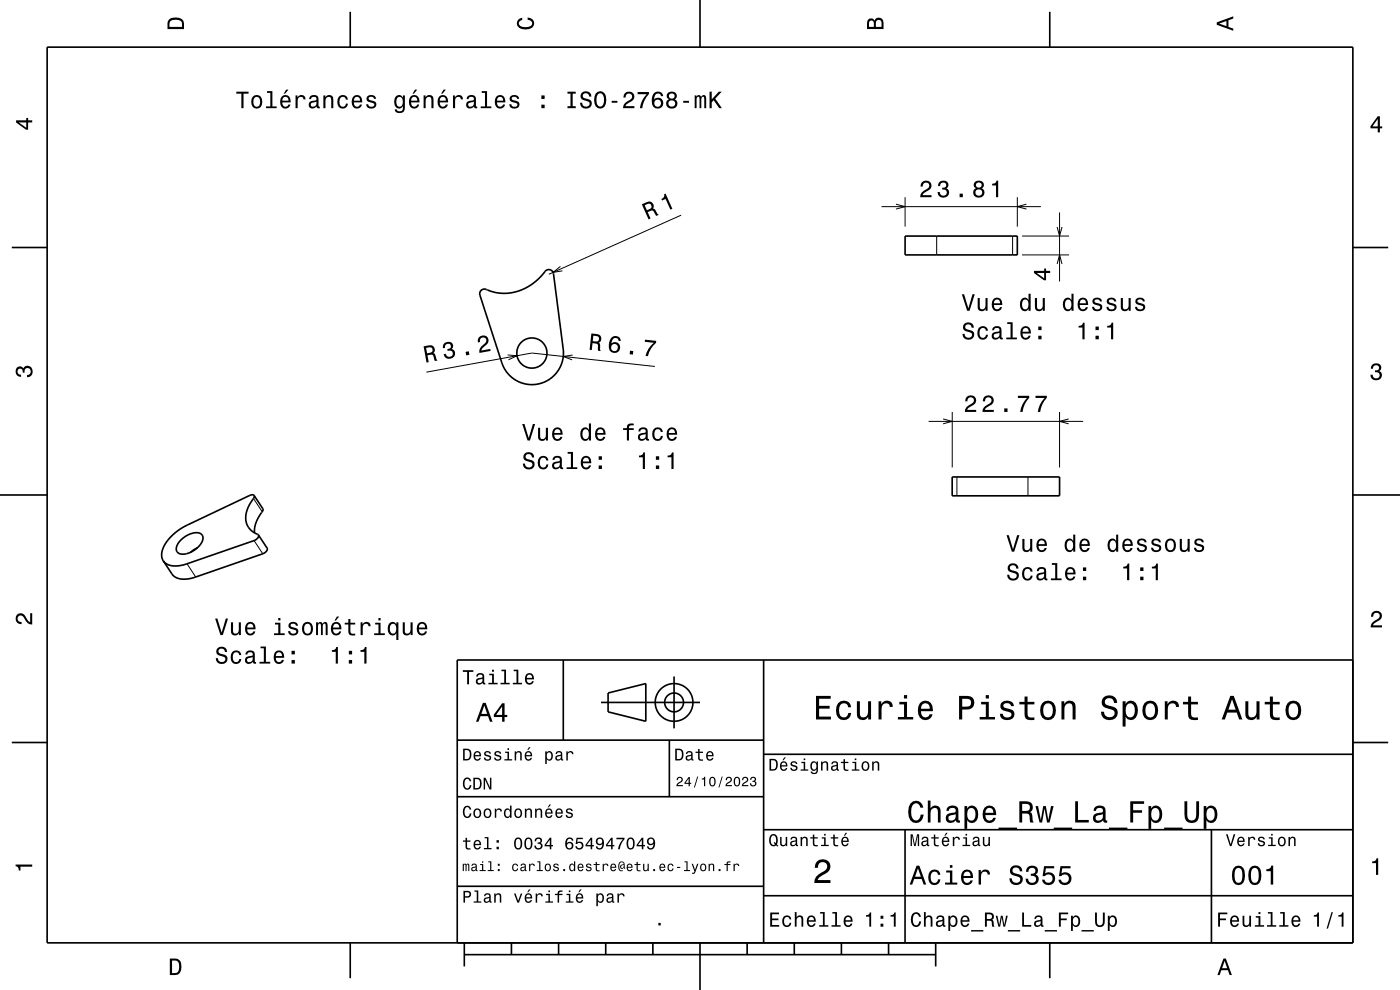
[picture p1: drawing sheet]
<svg xmlns="http://www.w3.org/2000/svg" width="297mm" height="210mm" viewBox="0 0 297 210" stroke-linecap="round" stroke-linejoin="round" font-family="sans-serif">
<g fill="none" stroke="#000" stroke-width=".21">
<path d="M118.9 56.5l-1.6 1.3 2-.3M144.5 45.6l-28.1 12.6M187 43.8h33.8M190.1 43.3l1.9 .5-1.9 .6M192 41.8v6.3M198.7 50.1v4M214.8 50.1v4M215.8 41.8v6.3M216.8 54.1h10M216.8 50.1h10M217.8 43.3l-2 .5 2 .6M224.3 56l.5-1.9 .5 1.9"/>
<path d="M224.3 48.1l.5 2 .5-2M224.8 45.1v14.6M107.7 75.3l2 .2-1.8 .8M121.5 75.3l-2 .3 1.9 .7M138.9 77.7l-26.1-2.8-22.3 4M197 89.4h32.8M200.1 88.9l1.9 .5-1.9 .5M202 87.4v11.8M224.8 87.4v11.8M226.7 88.9l-1.9 .5 1.9 .5M39.7 119.6l1.8 2.8M53.8 105.7l1.8 2.8"/>
<path d="M53.9 114.7l1.8 2.8M203 101.2v4M218.1 101.2v4"/>
</g>
<g fill="none" stroke="#000" stroke-width=".35">
<path d="M10 10h277v190h-277zM74.3 2.5v7.5M148.5 0v10M222.7 2.5v7.5M2.5 52.5h7.5M192 50.1h23.8v4h-23.8zM287 52.5h7.5M102 61.6a2.05 2.05 0 0 1 2.2 .2 10.5 10.5 0 0 0 11.5-4.3 1 1 0 0 1 1-.3 1 1 0 0 1 .7 .9l2.1 15.9a6.7 6.7 0 0 1-5.2 7.4 6.7 6.7 0 0 1-7.8-4.4l-4.7-14.4v-.6zM0 105h10M38.3 114.6a4.1 4.1 0 0 1 4.3-1.4 1.49 1.49 0 0 1-.1 2.3 4.5 4.5 0 0 1-4.5 1.9 1.33 1.33 0 0 1-.2-2.1zM41.9 116.2l-1.5 1M53.9 105.1l-.4-.2-.5 .2-13.3 6.3a9 9 0 0 0-5.4 6.1l.1 .9 .2 .6"/>
<path d="M53.9 105.1a2.44 2.44 0 0 1-.8 1.7l-.4 .8a4 4 0 0 0 2.1 5.9M53.9 105.1l1.9 2.8a2.39 2.39 0 0 1-.9 1.7l-.3 .6a5.3 5.3 0 0 0-.6 2.8M54.8 113.5l1.9 2.8a1.02 1.02 0 0 1-1 1.2l-14.2 4.9a4.5 4.5 0 0 1-4.9-.5l-2-2.9M54.8 113.5a1.02 1.02 0 0 1-.9 1.2l-14.2 4.9a4.5 4.5 0 0 1-5-.5l-.1-.1M202 101.2h22.8v4h-22.8zM287 105h10M119.5 140v17M162 140v60M287 140h-190v60M2.5 157.5h7.5M97 157h65M127.5 149h21"/>
<path d="M129 147l8-2v8l-8-2zM142 157v12M143 143.5v11M287 157.5h7.5M97 169h65M162 176h125M162 160h125M192 176v24M257 176v24M97 188h65M162 190h125M74.3 200v7.5"/>
<path d="M98.5 202.5h100M98.5 200v5M108.5 200v2.5M118.5 200v2.5M128.5 200v2.5M138.5 200v2.5M148.5 200v10M158.5 200v2.5M168.5 200v2.5M178.5 200v2.5M188.5 200v2.5M198.5 200v5"/>
<path d="M222.7 200v7.5"/>
<circle cx="112.8" cy="74.9" r="3.2"/>
<circle cx="143" cy="149" r="2"/>
<circle cx="143" cy="149" r="4"/>
</g>
<g fill="#000">
<path d="M36 4a2.18 2.18 0 0 0-.5 2.2h3.5v-1.2a1.43 1.43 0 0 0-1.7-1.3zM36.3 4.4a2.15 2.15 0 0 1 2.2 .3l.1 1h-2.6v-1z" fill-rule="evenodd"/>
<path d="M109.9 4.2l.9-.4v.4a.7 .7 0 0 0-.7 .5 .7 .7 0 0 0 .3 .8 1.7 1.7 0 0 0 2.5-.5 .9 .9 0 0 0-1-.8v-.5a1.24 1.24 0 0 1 1.4 1.1 1.24 1.24 0 0 1-1 1.4 2.22 2.22 0 0 1-2.5-.7l-.2-.5z" fill-rule="evenodd"/>
<path d="M184.2 4.2l-.3 .7v1.3h3.5v-1.3a.98 .98 0 0 0-.7-1.1 .98 .98 0 0 0-1.2 .6 .84 .84 0 0 0-1.3-.2zM184.5 4.5a.54 .54 0 0 1 .6-.1 .54 .54 0 0 1 .3 .6v.7h-1zM185.9 4.4a.62 .62 0 0 1 .8-.1 .62 .62 0 0 1 .3 .6v.8h-1.2z" fill-rule="evenodd"/>
<path d="M258.1 4.7v.6l3.5 1.2v-.4l-1-.4v-1.4l1-.4v-.4zM258.6 5l1.6-.5v1z" fill-rule="evenodd"/>
<path d="M3.4 25.5v.5l2.1 1.5h.5v-1.5h.8v-.5h-.8v-.5h-.4v.5zM4 26h1.6v1.1z" fill-rule="evenodd"/>
<path d="M50.1 19.4v.5h1.1v3h.5v-3h1v-.5zM53.6 20.5a1.52 1.52 0 0 0 .9 2.5 1.48 1.48 0 0 0 1.1-1.4 1.48 1.48 0 0 0-1.1-1.5l-.5 .1zM53.9 20.8a.67 .67 0 0 1 .8-.2 .67 .67 0 0 1 .4 .5 1.11 1.11 0 0 1-.6 1.6 1.17 1.17 0 0 1-.6-1.9zM56.6 19.3v.4h.7v2.9h-.9v.3h2.3v-.3h-.9v-3.3zM60.7 19l-.5 .9h.3l.7-.9zM59.7 20.5a1.54 1.54 0 0 0 .8 2.5 1.06 1.06 0 0 0 1.1-.8h-.4l-.2 .3-.4 .1a.76 .76 0 0 1-.7-.9h1.8a1.17 1.17 0 0 0-.5-1.3 1.17 1.17 0 0 0-1.5 .1zM60.1 20.7a.66 .66 0 0 1 .8-.1 .66 .66 0 0 1 .3 .8h-1.3zM62.7 20.2v2.7h.4v-1.5a.66 .66 0 0 1 .4-.8 .66 .66 0 0 1 .8 .3l.1 .2h.4a.89 .89 0 0 0-.7-.9 .89 .89 0 0 0-1 .5v-.5zM65.9 20.4l-.3 .6h.4a.55 .55 0 0 1 .7-.5 .55 .55 0 0 1 .3 .8h-.2a1 1 0 0 0-1 .2 1 1 0 0 0-.3 1.1 .94 .94 0 0 0 1.7 0l.1 .3 .5 .1v-.4h-.2v-1.6a1.02 1.02 0 0 0-.7-.9 1.02 1.02 0 0 0-1 .3zM66 21.9l1.1-.3a.77 .77 0 0 1-.2 .8 .77 .77 0 0 1-.9 .1l-.1-.3zM68.6 20.2v2.7h.4v-1.5a.63 .63 0 0 1 .6-.9 .63 .63 0 0 1 .7 .8v1.6h.4v-1.7a.89 .89 0 0 0-.6-1 .89 .89 0 0 0-1.1 .5v-.5zM71.9 20.5a1.53 1.53 0 0 0 .8 2.5 1.06 1.06 0 0 0 1.1-1h-.4a.67 .67 0 0 1-.6 .7 .67 .67 0 0 1-.7-.6 1.11 1.11 0 0 1 .6-1.6 .59 .59 0 0 1 .7 .6h.4a1.09 1.09 0 0 0-.8-.9 1.09 1.09 0 0 0-1.1 .3zM74.9 20.5a1.54 1.54 0 0 0 .8 2.5 1.06 1.06 0 0 0 1.1-.8h-.4l-.3 .3-.3 .1a.76 .76 0 0 1-.7-.9h1.7a1.17 1.17 0 0 0-.4-1.3 1.17 1.17 0 0 0-1.5 .1zM75.3 20.7a.66 .66 0 0 1 .8-.1 .66 .66 0 0 1 .3 .8h-1.3zM78 20.4a.75 .75 0 0 0-.2 .8 .75 .75 0 0 0 .7 .5l.9 .4a.63 .63 0 0 1-.6 .6 .63 .63 0 0 1-.7-.6h-.4a1.07 1.07 0 0 0 1.2 .9 1.07 1.07 0 0 0 .9-1.2l-.4-.3-1.1-.3a.54 .54 0 0 1 .4-.7 .54 .54 0 0 1 .6 .5h.5a1.03 1.03 0 0 0-.7-.9 1.03 1.03 0 0 0-1.1 .3zM83.9 20.5a1.57 1.57 0 0 0 .8 2.5l.4-.1 .4-.4a.73 .73 0 0 1-.3 1 .73 .73 0 0 1-1-.3h-.5a1.1 1.1 0 0 0 1.3 .8 1.1 1.1 0 0 0 .9-1.2v-2.6h-.4v.5l-.4-.4a.89 .89 0 0 0-1.2 .2zM84.3 20.8a.63 .63 0 0 1 .7-.2 .63 .63 0 0 1 .4 .5 1.11 1.11 0 0 1-.6 1.5 1.2 1.2 0 0 1-.5-1.8zM88 19l-.5 .9h.3l.7-.9zM87.1 20.5a1.54 1.54 0 0 0 .8 2.5 1.05 1.05 0 0 0 1-.8h-.4l-.2 .3-.4 .1a.76 .76 0 0 1-.7-.9h1.8a1.16 1.16 0 0 0-.5-1.3 1.16 1.16 0 0 0-1.4 .1zM87.4 20.7a.66 .66 0 0 1 .8-.1 .66 .66 0 0 1 .3 .8h-1.3zM89.9 20.2v2.7h.4v-1.5a.63 .63 0 0 1 .5-.9 .63 .63 0 0 1 .7 .8v1.6h.5v-1.7a.89 .89 0 0 0-.7-1 .89 .89 0 0 0-1 .5v-.5zM94.1 19l-.5 .9h.3l.7-.9zM93.1 20.5a1.54 1.54 0 0 0 .8 2.5 1.06 1.06 0 0 0 1.1-.8h-.4l-.2 .3-.4 .1a.76 .76 0 0 1-.7-.9h1.8a1.16 1.16 0 0 0-.5-1.3 1.16 1.16 0 0 0-1.5 .1zM93.5 20.7a.66 .66 0 0 1 .8-.1 .66 .66 0 0 1 .3 .8h-1.3zM96.1 20.2v2.7h.4v-1.5a.66 .66 0 0 1 .4-.8 .66 .66 0 0 1 .8 .3l.1 .2h.4a.89 .89 0 0 0-.7-.9 .89 .89 0 0 0-1 .5v-.5zM99.3 20.4l-.3 .6h.4a.55 .55 0 0 1 .7-.5 .55 .55 0 0 1 .3 .8h-.2a1 1 0 0 0-1 .2 1 1 0 0 0-.3 1.1 .94 .94 0 0 0 1.7 0l.1 .3 .5 .1v-.4h-.2v-1.6a1.02 1.02 0 0 0-.7-.9 1.02 1.02 0 0 0-1 .3zM99.4 21.9l1.1-.3a.77 .77 0 0 1-.2 .8 .77 .77 0 0 1-.9 .1zM102.2 19.3v.4h.7v2.9h-.9v.3h2.2v-.3h-.9v-3.3zM105.3 20.5a1.54 1.54 0 0 0 .8 2.5 1.06 1.06 0 0 0 1.1-.8h-.5l-.2 .3-.4 .1a.76 .76 0 0 1-.7-.9h1.8a1.17 1.17 0 0 0-.5-1.3 1.17 1.17 0 0 0-1.4 .1zM105.6 20.7a.66 .66 0 0 1 .8-.1 .66 .66 0 0 1 .3 .8h-1.3zM108.4 20.4a.75 .75 0 0 0-.3 .8 .75 .75 0 0 0 .8 .5l.8 .4a.63 .63 0 0 1-.6 .6 .63 .63 0 0 1-.6-.6h-.5a1.07 1.07 0 0 0 1.2 .9 1.07 1.07 0 0 0 1-1.2l-.5-.3-1-.3a.54 .54 0 0 1 .4-.7 .54 .54 0 0 1 .6 .5h.4a1.03 1.03 0 0 0-.7-.9 1.03 1.03 0 0 0-1 .3zM114.8 22.2v.7h.7v-.7zM114.8 20.2v.8h.7v-.8zM120.4 19.4v.5h.6v2.6h-.6v.4h1.7v-.4h-.6v-2.6h.6v-.5zM123.5 19.6a.97 .97 0 0 0-.3 1.1 .97 .97 0 0 0 .9 .6 .77 .77 0 0 1 .9 1 .84 .84 0 0 1-.9 .3 .84 .84 0 0 1-.6-.8h-.5a1.21 1.21 0 0 0 1.5 1.3 1.21 1.21 0 0 0 .8-1.8l-.8-.4a.71 .71 0 0 1-.9-.6 .7 .7 0 0 1 .8-.5 .7 .7 0 0 1 .6 .7h.5a1.17 1.17 0 0 0-.8-1.1 1.17 1.17 0 0 0-1.2 .2zM126.4 19.8a2.52 2.52 0 0 0 .4 3.1 1.21 1.21 0 0 0 1.7-.9 1.93 1.93 0 0 0-.9-2.6l-.8 .1zM127 19.9l.3-.1a1.7 1.7 0 0 1 .4 2.7l-.4 .1a1.13 1.13 0 0 1-.8-1.4l.1-.6zM129.8 21.4v.4h1.2v-.4zM132.6 19.7l-.3 1h.4a.7 .7 0 0 1 .5-.8 .7 .7 0 0 1 .9 .5 .7 .7 0 0 1-.5 .8 1.8 1.8 0 0 0-1.4 1.7h2.4v-.4h-1.9a2.22 2.22 0 0 1 1.5-1.1 1.13 1.13 0 0 0 .1-1.7 1.13 1.13 0 0 0-1.7 0zM135.3 19.5v.5h1.9a5.2 5.2 0 0 0-1.5 2.9h.5a5.2 5.2 0 0 1 1.5-3v-.4zM138.8 19.7a2.39 2.39 0 0 0 .2 3.2 1.16 1.16 0 0 0 1.5-.3 1.16 1.16 0 0 0-.2-1.5 1.16 1.16 0 0 0-1.5 0 1.02 1.02 0 0 1 .8-1.3 .58 .58 0 0 1 .6 .6h.5a1.11 1.11 0 0 0-.7-.9 1.11 1.11 0 0 0-1.2 .2zM138.7 21.9a.75 .75 0 0 1 1.5 0 .75 .75 0 0 1-1.5 0zM141.7 19.7a.83 .83 0 0 0 .2 1.4 1.11 1.11 0 0 0-.4 1.5 1.11 1.11 0 0 0 1.5 .4 1.03 1.03 0 0 0 .7-.9 1.03 1.03 0 0 0-.6-1 .89 .89 0 0 0 .4-1.1 .89 .89 0 0 0-1-.6zM141.8 22a.71 .71 0 0 1 1.4 0 .71 .71 0 0 1-1.4 0zM141.9 20.4a.6 .6 0 0 1 1.2 0 .6 .6 0 0 1-1.2 0zM144.9 21.4v.4h1.3v-.4zM147.4 20.2v2.7h.4v-1.8l.2-.5 .3-.1 .1 .3v2.1h.4v-2l.4-.4 .2 .1v.4v1.9h.4v-1.8a.7 .7 0 0 0-.5-1l-.6 .4-.1-.2-.4-.2-.4 .4v-.3zM150.5 19.4v3.5h.5v-1.2l.4-.4 1.2 1.6h.5l-1.4-2 1.4-1.5h-.6l-1.5 1.7v-1.7z" fill-rule="evenodd"/>
<path d="M292.3 24.7l-1.6 2.1v.4h1.6v.9h.4v-.9h.5v-.4h-.5v-2.1zM292.3 25.2v1.6h-1.1z" fill-rule="evenodd"/>
<path d="M136.2 43.3l1.4 3.2 .4-.2-.6-1.3a.85 .85 0 0 1 1.4 0l.4 .8 .5-.2-.8-1.3h-.4a.97 .97 0 0 0-.1-1.2 .97 .97 0 0 0-1.2-.2zM136.8 43.5a1.08 1.08 0 0 1 1.2-.2 .6 .6 0 0 1 .2 .6 .6 .6 0 0 1-.5 .5l-.5 .2z" fill-rule="evenodd"/>
<path d="M140.9 41.2l.3-.1 1.4 3.2-.4 .2-1-2.3-.7 .3-.2-.3a.77 .77 0 0 0 .6-1z" fill-rule="evenodd"/>
<path d="M195.6 38.6l-.3 1h.4a.7 .7 0 0 1 .6-.9 .7 .7 0 0 1 .8 .5 .7 .7 0 0 1-.5 .9 1.81 1.81 0 0 0-1.4 1.7h2.4v-.4h-1.9a2.23 2.23 0 0 1 1.5-1.2 1.13 1.13 0 0 0 .1-1.6 1.13 1.13 0 0 0-1.7 0zM199.3 38.6l-.3 .9h.4a.62 .62 0 0 1 .4-.8 .62 .62 0 0 1 .8 .3 .62 .62 0 0 1-.2 .8h-.5v.4a.72 .72 0 0 1 .9 .5 .72 .72 0 0 1-.5 .9 .72 .72 0 0 1-.9-.5v-.4h-.5a1.18 1.18 0 0 0 1.5 1.2 1.18 1.18 0 0 0 .6-1.8l-.2-.1a.9 .9 0 0 0 .3-1.2 .9 .9 0 0 0-1-.5zM203.6 41.1v.7h.7v-.7zM206.9 38.6a.83 .83 0 0 0 .1 1.3 1.11 1.11 0 0 0-.4 1.6 1.11 1.11 0 0 0 1.6 .3 1.03 1.03 0 0 0 .7-.9 1.03 1.03 0 0 0-.6-1 .88 .88 0 0 0 .4-1 .88 .88 0 0 0-1.1-.6zM206.9 40.9a.71 .71 0 0 1 1.4 0 .71 .71 0 0 1-1.4 0zM207 39.3a.6 .6 0 0 1 1.2 0 .6 .6 0 0 1-1.2 0zM210.5 39v.3h.8v2.5h.5v-3.5h-.4a.77 .77 0 0 1-.9 .7z" fill-rule="evenodd"/>
<path d="M219.4 57.5v.4l2.1 1.6h.4v-1.6h.9v-.4h-.9v-.5h-.4v.5zM219.9 57.9h1.6v1.1z" fill-rule="evenodd"/>
<path d="M89.9 73.5l.6 3.4 .4-.1-.2-1.4a.84 .84 0 0 1 1.3 .3l.3 .9 .5-.1-.5-1.4-.4-.2a.97 .97 0 0 0 .2-1.2 .97 .97 0 0 0-1.1-.4zM90.4 73.8a1.09 1.09 0 0 1 1.3 .1 .6 .6 0 0 1 0 .6 .6 .6 0 0 1-.6 .3l-.5 .1z" fill-rule="evenodd"/>
<path d="M94.1 73l-.1 .9 .4-.1a.62 .62 0 0 1 .2-.8 .62 .62 0 0 1 .8 .1 .62 .62 0 0 1 0 .8l-.5 .1 .1 .4a.72 .72 0 0 1 1 .3 .72 .72 0 0 1-.3 1 .72 .72 0 0 1-1-.3l-.1-.4-.5 .1a1.18 1.18 0 0 0 1.7 .9 1.18 1.18 0 0 0 .3-1.9l-.3-.1a.9 .9 0 0 0 .2-1.1 .9 .9 0 0 0-1.1-.4zM98.8 74.6l.1 .8 .7-.1-.2-.8zM101.5 71.6l-.1 1h.4a.71 .71 0 0 1 .4-1 .71 .71 0 0 1 .9 .4 .71 .71 0 0 1-.3 .9 1.8 1.8 0 0 0-1.1 2l2.4-.5-.1-.4-1.9 .4a2.22 2.22 0 0 1 1.3-1.4 1.13 1.13 0 0 0-.2-1.7 1.13 1.13 0 0 0-1.7 .3z" fill-rule="evenodd"/>
<path d="M125.5 70.7l-.4 3.5 .4 .1 .2-1.5a1.08 1.08 0 0 1 1.1 .4l.1 1.2 .5 .1-.1-1.5-.3-.3a.97 .97 0 0 0 .5-1.1 .97 .97 0 0 0-.9-.7zM125.9 71.2a1.09 1.09 0 0 1 1.2 .4 .6 .6 0 0 1-.2 .7 .6 .6 0 0 1-.6 .1h-.6z" fill-rule="evenodd"/>
<path d="M129.7 71.7l-.4 .6a1.75 1.75 0 0 0 .9 2.6 1.15 1.15 0 0 0 1.3-1.5 1.15 1.15 0 0 0-1.8-.5 1.03 1.03 0 0 1 1-1.2 .58 .58 0 0 1 .5 .6l.5 .1a1.14 1.14 0 0 0-.8-1.1 1.14 1.14 0 0 0-1.2 .4zM129.6 73.7a.75 .75 0 0 1 1.5 0 .75 .75 0 0 1-1.5 0zM133.7 74.4l-.1 .7 .7 .1v-.7zM136.8 72.1v.4l1.9 .2a5.2 5.2 0 0 0-1.8 2.8l.5 .1a5.3 5.3 0 0 1 1.8-2.9v-.4z" fill-rule="evenodd"/>
<path d="M204.6 68.7a.96 .96 0 0 0-.3 1.1 .96 .96 0 0 0 1 .6 .77 .77 0 0 1 .9 .9 .83 .83 0 0 1-1 .3 .83 .83 0 0 1-.6-.8h-.4a1.21 1.21 0 0 0 1.5 1.3 1.21 1.21 0 0 0 .7-1.8l-.8-.3a.71 .71 0 0 1-.8-.6 .7 .7 0 0 1 .7-.6 .7 .7 0 0 1 .6 .7h.5a1.16 1.16 0 0 0-.7-1.1 1.16 1.16 0 0 0-1.3 .3zM207.6 69.6a1.53 1.53 0 0 0 .9 2.5 1.06 1.06 0 0 0 1.1-1.1h-.4a.67 .67 0 0 1-.7 .7 .67 .67 0 0 1-.7-.6 1.11 1.11 0 0 1 .7-1.5 .59 .59 0 0 1 .6 .6h.5a1.09 1.09 0 0 0-.8-1 1.09 1.09 0 0 0-1.2 .4zM210.7 69.4l-.2 .7h.4a.55 .55 0 0 1 .7-.6 .55 .55 0 0 1 .3 .8h-.2a1 1 0 0 0-1 .3 1 1 0 0 0-.3 1 .93 .93 0 0 0 1.7 0l.1 .3 .5 .1v-.4h-.2v-1.6a1.02 1.02 0 0 0-.7-.8 1.02 1.02 0 0 0-1.1 .2zM210.9 70.9l1.1-.3a.77 .77 0 0 1-.2 .9 .77 .77 0 0 1-.9 .1l-.1-.4zM213.7 68.4v.3h.7v2.9h-.9v.4h2.2v-.4h-.9v-3.2zM216.8 69.6a1.54 1.54 0 0 0 .8 2.5 1.06 1.06 0 0 0 1-.9h-.4l-.2 .4-.4 .1a.76 .76 0 0 1-.7-1h1.8a1.16 1.16 0 0 0-.5-1.3 1.16 1.16 0 0 0-1.4 .2zM217.1 69.8a.66 .66 0 0 1 .8-.2 .66 .66 0 0 1 .3 .8h-1.3zM220.3 71.2v.8h.7v-.8zM220.3 69.3v.7h.7v-.7z" fill-rule="evenodd"/>
<path d="M204.1 62.4l1.1 3.5h.5l1.1-3.5h-.5l-.9 3-.9-3zM207.4 63.2v1.8a.89 .89 0 0 0 .6 1 .89 .89 0 0 0 1.1-.5v.4h.4v-2.7h-.4v1.6a.65 .65 0 0 1-.4 .8 .65 .65 0 0 1-.8-.3v-2.1zM210.7 63.5a1.54 1.54 0 0 0 .8 2.5 1.07 1.07 0 0 0 1.1-.8h-.5l-.2 .3-.4 .1a.76 .76 0 0 1-.7-.9h1.8a1.16 1.16 0 0 0-.5-1.4 1.16 1.16 0 0 0-1.4 .2zM211 63.7a.66 .66 0 0 1 .8-.1 .66 .66 0 0 1 .4 .7h-1.4zM216.7 63.5a1.57 1.57 0 0 0 .7 2.5l.5-.1 .3-.4v.4h.4v-3.6h-.4v1.3a.89 .89 0 0 0-1.5-.1zM217 63.8a.62 .62 0 0 1 .7-.3 .62 .62 0 0 1 .4 .6 1.12 1.12 0 0 1-.6 1.5 1.19 1.19 0 0 1-.5-1.8zM219.6 63.2v1.8a.89 .89 0 0 0 .6 1 .89 .89 0 0 0 1-.5v.4h.5v-2.7h-.5v1.6a.65 .65 0 0 1-.4 .8 .65 .65 0 0 1-.8-.3v-2.1zM225.8 63.5a1.57 1.57 0 0 0 .7 2.5l.5-.1 .3-.4v.4h.4v-3.6h-.4v1.3a.89 .89 0 0 0-1.5-.1zM226.1 63.8a.62 .62 0 0 1 .7-.3 .62 .62 0 0 1 .4 .6 1.12 1.12 0 0 1-.6 1.5 1.19 1.19 0 0 1-.5-1.8zM228.9 63.5a1.54 1.54 0 0 0 .8 2.5 1.07 1.07 0 0 0 1.1-.8h-.4l-.3 .3-.3 .1a.76 .76 0 0 1-.7-.9h1.7a1.17 1.17 0 0 0-.5-1.4 1.17 1.17 0 0 0-1.4 .2zM229.3 63.7a.66 .66 0 0 1 .8-.1 .66 .66 0 0 1 .3 .7h-1.3zM232 63.4a.75 .75 0 0 0-.2 .8 .75 .75 0 0 0 .7 .5l.9 .3a.63 .63 0 0 1-.6 .7 .63 .63 0 0 1-.7-.6h-.4a1.07 1.07 0 0 0 1.2 .9 1.07 1.07 0 0 0 .9-1.2l-.4-.3-1.1-.4a.54 .54 0 0 1 .4-.7 .54 .54 0 0 1 .6 .5h.5a1.03 1.03 0 0 0-.7-.8 1.03 1.03 0 0 0-1.1 .3zM235 63.4a.75 .75 0 0 0-.2 .8 .75 .75 0 0 0 .7 .5l.9 .3a.63 .63 0 0 1-.6 .7 .63 .63 0 0 1-.7-.6h-.4a1.07 1.07 0 0 0 1.2 .9 1.07 1.07 0 0 0 .9-1.2l-.4-.3-1.1-.4a.54 .54 0 0 1 .4-.7 .54 .54 0 0 1 .7 .5h.4a1.03 1.03 0 0 0-.7-.8 1.03 1.03 0 0 0-1.1 .3zM237.8 63.2v1.8a.89 .89 0 0 0 .6 1 .89 .89 0 0 0 1-.5v.4h.5v-2.7h-.5v1.6a.65 .65 0 0 1-.4 .8 .65 .65 0 0 1-.8-.3v-2.1zM241.1 63.4a.75 .75 0 0 0-.2 .8 .75 .75 0 0 0 .7 .5l.9 .3a.63 .63 0 0 1-.6 .7 .63 .63 0 0 1-.7-.6h-.4a1.07 1.07 0 0 0 1.2 .9 1.07 1.07 0 0 0 .9-1.2l-.4-.3-1.1-.4a.54 .54 0 0 1 .4-.7 .54 .54 0 0 1 .6 .5h.5a1.03 1.03 0 0 0-.7-.8 1.03 1.03 0 0 0-1.1 .3z" fill-rule="evenodd"/>
<path d="M228.8 69.1v.4h.8v2.5h.5v-3.6h-.4a.77 .77 0 0 1-.9 .7zM232.4 71.2v.8h.7v-.8zM232.4 69.3v.7h.7v-.7zM234.9 69.1v.4h.8v2.5h.5v-3.6h-.4a.78 .78 0 0 1-.9 .7z" fill-rule="evenodd"/>
<path d="M291.1 77.4a1.08 1.08 0 0 1 1.4-.2 1.08 1.08 0 0 1 .4 1.2l-.3 .3a1.06 1.06 0 0 1 .5 1.3 1.06 1.06 0 0 1-1.2 .7 1.1 1.1 0 0 1-1.2-1.2h.5a.71 .71 0 0 0 1 .8 .71 .71 0 0 0 .1-1.3h-.6v-.4a.61 .61 0 0 0 .8-.3 .61 .61 0 0 0-.2-.8 .61 .61 0 0 0-.9 .2l-.1 .5h-.5z" fill-rule="evenodd"/>
<path d="M3.6 78a.86 .86 0 0 1 1.4 .2 1.06 1.06 0 0 1 1.2-.6 1.06 1.06 0 0 1 .7 1.2 1.1 1.1 0 0 1-1.2 1.2v-.4a.71 .71 0 0 0 .8-1 .71 .71 0 0 0-1.3-.1v.6h-.4a.61 .61 0 0 0-.3-.8 .61 .61 0 0 0-.8 .2 .61 .61 0 0 0 .2 .8l.6 .2v.4a1.15 1.15 0 0 1-1.2-.6 1.15 1.15 0 0 1 .3-1.3z" fill-rule="evenodd"/>
<path d="M111.3 96.2a.96 .96 0 0 0-.2 1.1 .96 .96 0 0 0 .9 .6 .77 .77 0 0 1 .9 .9 .84 .84 0 0 1-.9 .3 .84 .84 0 0 1-.6-.8h-.5a1.21 1.21 0 0 0 1.5 1.3 1.21 1.21 0 0 0 .7-1.8l-.8-.3a.71 .71 0 0 1-.8-.6 .7 .7 0 0 1 .8-.6 .7 .7 0 0 1 .6 .7h.4a1.16 1.16 0 0 0-.7-1.1 1.16 1.16 0 0 0-1.3 .3zM114.4 97.1a1.53 1.53 0 0 0 .8 2.5 1.07 1.07 0 0 0 1.1-1.1h-.4a.67 .67 0 0 1-.6 .7 .67 .67 0 0 1-.7-.6 1.11 1.11 0 0 1 .6-1.5 .59 .59 0 0 1 .7 .6h.4a1.09 1.09 0 0 0-.7-1 1.09 1.09 0 0 0-1.2 .4zM117.5 96.9l-.3 .7h.4a.55 .55 0 0 1 .7-.6 .55 .55 0 0 1 .4 .8l-.2 .1a1 1 0 0 0-1.1 .2 1 1 0 0 0-.2 1 .93 .93 0 0 0 1.6 0l.1 .3 .6 .1v-.3l-.3-.1v-1.6a1.02 1.02 0 0 0-.7-.8 1.02 1.02 0 0 0-1 .2zM117.7 98.4l1.1-.3a.77 .77 0 0 1-.2 .9 .77 .77 0 0 1-.9 .1zM120.4 95.9v.3h.7v2.9h-.9v.4h2.3v-.4h-.9v-3.2zM123.5 97.1a1.54 1.54 0 0 0 .8 2.5 1.07 1.07 0 0 0 1.1-.9h-.5l-.2 .4-.3 .1a.76 .76 0 0 1-.7-.9h1.7a1.16 1.16 0 0 0-.5-1.4 1.16 1.16 0 0 0-1.4 .2zM123.8 97.3a.66 .66 0 0 1 .8-.1 .66 .66 0 0 1 .4 .7h-1.3zM127 98.7v.8h.7v-.8zM127 96.8v.7h.7v-.7z" fill-rule="evenodd"/>
<path d="M110.8 89.9l1.1 3.5h.5l1.1-3.5h-.5l-.8 3-.9-3zM114.1 90.7v1.8a.89 .89 0 0 0 .7 1 .89 .89 0 0 0 1-.5v.4h.4v-2.7h-.4v1.6a.65 .65 0 0 1-.4 .8 .65 .65 0 0 1-.8-.3v-2.1zM117.4 91a1.54 1.54 0 0 0 .8 2.5 1.06 1.06 0 0 0 1.1-.8h-.4l-.2 .3-.4 .1a.76 .76 0 0 1-.7-.9h1.8a1.17 1.17 0 0 0-.5-1.3 1.17 1.17 0 0 0-1.5 .1zM117.8 91.2a.66 .66 0 0 1 .8-.1 .66 .66 0 0 1 .3 .7h-1.3zM123.4 91a1.57 1.57 0 0 0 .8 2.5l.4-.1 .3-.4v.4h.5v-3.6h-.5v1.4a.89 .89 0 0 0-1.5-.2zM123.7 91.3a.62 .62 0 0 1 .7-.2 .62 .62 0 0 1 .5 .5 1.12 1.12 0 0 1-.7 1.5 1.19 1.19 0 0 1-.5-1.8zM126.5 91a1.54 1.54 0 0 0 .8 2.5 1.06 1.06 0 0 0 1.1-.8h-.4l-.2 .3-.4 .1a.76 .76 0 0 1-.7-.9h1.8a1.17 1.17 0 0 0-.5-1.3 1.17 1.17 0 0 0-1.5 .1zM126.9 91.2a.66 .66 0 0 1 .8-.1 .66 .66 0 0 1 .3 .7h-1.3zM132.2 90.8v.4h.8v2.2h.4v-2.2h1v-.4h-1l.1-.3 .3-.3h.6v-.4a1.04 1.04 0 0 0-1.4 .8v.2zM135.7 90.9l-.3 .6h.4a.55 .55 0 0 1 .7-.5 .55 .55 0 0 1 .4 .8h-.2a1 1 0 0 0-1.1 .2 1 1 0 0 0-.2 1.1 .94 .94 0 0 0 1.6 0l.1 .3 .6 .1v-.4h-.3v-1.6a1.02 1.02 0 0 0-1.7-.6zM135.9 92.4l1.1-.3a.77 .77 0 0 1-.2 .8 .77 .77 0 0 1-.9 .1zM138.7 91a1.53 1.53 0 0 0 .8 2.5 1.06 1.06 0 0 0 1.1-1h-.4a.67 .67 0 0 1-.6 .6 .67 .67 0 0 1-.7-.6 1.11 1.11 0 0 1 .6-1.5 .59 .59 0 0 1 .7 .6h.4a1.09 1.09 0 0 0-.8-.9 1.09 1.09 0 0 0-1.1 .3zM141.7 91a1.54 1.54 0 0 0 .8 2.5 1.06 1.06 0 0 0 1.1-.8h-.4l-.3 .3-.3 .1a.76 .76 0 0 1-.7-.9h1.7a1.17 1.17 0 0 0-.4-1.3 1.17 1.17 0 0 0-1.5 .1zM142.1 91.2a.66 .66 0 0 1 .8-.1 .66 .66 0 0 1 .3 .7h-1.3z" fill-rule="evenodd"/>
<path d="M135.5 96.6v.4h.9v2.5h.4v-3.5h-.3a.77 .77 0 0 1-1 .6zM139.1 98.7v.8h.7v-.8zM139.1 96.8v.7h.7v-.7zM141.6 96.6v.4h.8v2.5h.5v-3.5h-.3a.77 .77 0 0 1-1 .6z" fill-rule="evenodd"/>
<path d="M205.1 84.2l-.3 .9h.4a.7 .7 0 0 1 .5-.8 .7 .7 0 0 1 .9 .5 .7 .7 0 0 1-.5 .8 1.8 1.8 0 0 0-1.4 1.8h2.4v-.5h-1.9a2.23 2.23 0 0 1 1.5-1.1 1.13 1.13 0 0 0 .1-1.7 1.13 1.13 0 0 0-1.7 .1zM208.8 84.2l-.3 .9h.5a.7 .7 0 0 1 .5-.8 .7 .7 0 0 1 .8 .5 .7 .7 0 0 1-.5 .8 1.8 1.8 0 0 0-1.4 1.8h2.4v-.5h-1.9a2.23 2.23 0 0 1 1.5-1.1 1.13 1.13 0 0 0 .1-1.7 1.13 1.13 0 0 0-1.7 .1zM213 86.6v.8h.7v-.8zM215.9 84v.4h2a5.2 5.2 0 0 0-1.5 3h.5a5.3 5.3 0 0 1 1.4-3v-.4zM219.7 84v.4h1.9a5.2 5.2 0 0 0-1.4 3h.5a5.3 5.3 0 0 1 1.4-3v-.4z" fill-rule="evenodd"/>
<path d="M213.5 113.5l1.2 3.5h.5l1.1-3.5h-.5l-.9 3-.9-3zM216.9 114.3v1.8a.89 .89 0 0 0 .6 1 .89 .89 0 0 0 1.1-.5v.4h.4v-2.7h-.5v1.6a.65 .65 0 0 1-.3 .8 .65 .65 0 0 1-.9-.4v-2zM220.2 114.6a1.55 1.55 0 0 0 .8 2.5 1.07 1.07 0 0 0 1.1-.9h-.5l-.2 .4-.4 .1a.76 .76 0 0 1-.7-.9h1.8a1.17 1.17 0 0 0-.5-1.4 1.17 1.17 0 0 0-1.4 .2zM220.5 114.8a.66 .66 0 0 1 .8-.1 .66 .66 0 0 1 .3 .7h-1.3zM226.1 114.6a1.57 1.57 0 0 0 .8 2.5l.4-.1 .4-.4v.4h.4v-3.6h-.4v1.3a.89 .89 0 0 0-1.6-.1zM226.5 114.9a.62 .62 0 0 1 .7-.3 .62 .62 0 0 1 .4 .6 1.12 1.12 0 0 1-.6 1.5 1.19 1.19 0 0 1-.5-1.8zM229.3 114.6a1.54 1.54 0 0 0 .8 2.5 1.07 1.07 0 0 0 1.1-.9h-.5l-.2 .4-.4 .1a.76 .76 0 0 1-.7-.9h1.8a1.17 1.17 0 0 0-.5-1.4 1.17 1.17 0 0 0-1.4 .2zM229.6 114.8a.66 .66 0 0 1 .8-.1 .66 .66 0 0 1 .3 .7h-1.3zM235.2 114.6a1.58 1.58 0 0 0 .8 2.5l.4-.1 .4-.4v.4h.4v-3.6h-.4v1.3a.9 .9 0 0 0-1.6-.1zM235.6 114.9a.62 .62 0 0 1 .7-.3 .62 .62 0 0 1 .4 .6 1.12 1.12 0 0 1-.6 1.5 1.19 1.19 0 0 1-.5-1.8zM238.4 114.6a1.54 1.54 0 0 0 .8 2.5 1.07 1.07 0 0 0 1.1-.9h-.5l-.2 .4-.4 .1a.76 .76 0 0 1-.7-.9h1.8a1.17 1.17 0 0 0-.5-1.4 1.17 1.17 0 0 0-1.4 .2zM238.7 114.8a.66 .66 0 0 1 .8-.1 .66 .66 0 0 1 .4 .7h-1.4zM241.5 114.4a.75 .75 0 0 0-.2 .9 .75 .75 0 0 0 .7 .5l.9 .3a.63 .63 0 0 1-.7 .7 .63 .63 0 0 1-.6-.6h-.4a1.07 1.07 0 0 0 1.1 .9 1.07 1.07 0 0 0 1-1.2l-.4-.3-1.1-.4a.54 .54 0 0 1 .4-.7 .54 .54 0 0 1 .6 .5h.4a1.03 1.03 0 0 0-.7-.8 1.03 1.03 0 0 0-1 .2zM244.5 114.4a.75 .75 0 0 0-.2 .9 .75 .75 0 0 0 .7 .5l.9 .3a.63 .63 0 0 1-.6 .7 .63 .63 0 0 1-.7-.6h-.4a1.07 1.07 0 0 0 1.2 .9 1.07 1.07 0 0 0 .9-1.2l-.4-.3-1.1-.4a.54 .54 0 0 1 .4-.7 .54 .54 0 0 1 .6 .5h.5a1.03 1.03 0 0 0-.7-.8 1.03 1.03 0 0 0-1.1 .2zM247.4 114.6a1.53 1.53 0 0 0 .9 2.5 1.48 1.48 0 0 0 1.2-1.4 1.48 1.48 0 0 0-1.2-1.5l-.5 .1zM247.8 114.9a.67 .67 0 0 1 .7-.3 .67 .67 0 0 1 .5 .6 1.11 1.11 0 0 1-.7 1.5 1.17 1.17 0 0 1-.5-1.8zM250.3 114.3v1.8a.89 .89 0 0 0 .6 1 .89 .89 0 0 0 1.1-.5v.4h.4v-2.7h-.5v1.6a.65 .65 0 0 1-.3 .8 .65 .65 0 0 1-.9-.4v-2zM253.6 114.4a.75 .75 0 0 0-.2 .9 .75 .75 0 0 0 .7 .5l.9 .3a.63 .63 0 0 1-.6 .7 .63 .63 0 0 1-.7-.6h-.4a1.07 1.07 0 0 0 1.2 .9 1.07 1.07 0 0 0 .9-1.2l-.4-.3-1.1-.4a.54 .54 0 0 1 .4-.7 .54 .54 0 0 1 .7 .5h.4a1.03 1.03 0 0 0-.7-.8 1.03 1.03 0 0 0-1.1 .2z" fill-rule="evenodd"/>
<path d="M3.6 130.4a1.22 1.22 0 0 1 2 .7l.4 .6 .4 .3v-1.9h.4v2.4a1.8 1.8 0 0 1-1.7-1.4 .71 .71 0 0 0-.9-.5 .71 .71 0 0 0-.5 .8 .71 .71 0 0 0 .9 .5v.5a1.18 1.18 0 0 1-1.2-.7 1.18 1.18 0 0 1 .2-1.3z" fill-rule="evenodd"/>
<path d="M46.2 137.5a.97 .97 0 0 0-.3 1 .97 .97 0 0 0 .9 .6 .77 .77 0 0 1 1 1 .84 .84 0 0 1-1 .3 .84 .84 0 0 1-.6-.8h-.4a1.21 1.21 0 0 0 1.5 1.3 1.21 1.21 0 0 0 .7-1.8l-.8-.3a.72 .72 0 0 1-.9-.7 .7 .7 0 0 1 .8-.5 .7 .7 0 0 1 .6 .7h.5a1.17 1.17 0 0 0-.7-1.1 1.17 1.17 0 0 0-1.3 .3zM49.2 138.3a1.53 1.53 0 0 0 .9 2.6 1.05 1.05 0 0 0 1.1-1.1h-.4a.67 .67 0 0 1-.7 .7 .67 .67 0 0 1-.7-.6 1.12 1.12 0 0 1 .7-1.6 .59 .59 0 0 1 .6 .7h.5a1.09 1.09 0 0 0-.8-1 1.09 1.09 0 0 0-1.2 .3zM52.3 138.2l-.2 .6h.4a.55 .55 0 0 1 .6-.5 .55 .55 0 0 1 .4 .8h-.2a1 1 0 0 0-1 .2 1 1 0 0 0-.3 1.1 .94 .94 0 0 0 1.7 0l.1 .3 .5 .1v-.4h-.2v-1.6a1.02 1.02 0 0 0-1.8-.6zM52.5 139.7l1.1-.3a.77 .77 0 0 1-.2 .9 .77 .77 0 0 1-.9 0zM55.3 137.1v.4h.7v2.9h-.9v.4h2.2v-.4h-.9v-3.3zM58.4 138.3a1.54 1.54 0 0 0 .8 2.6 1.06 1.06 0 0 0 1-.9h-.4l-.2 .3-.4 .2a.76 .76 0 0 1-.7-1h1.8a1.17 1.17 0 0 0-.5-1.3 1.17 1.17 0 0 0-1.4 .1zM58.7 138.6a.66 .66 0 0 1 .8-.2 .66 .66 0 0 1 .3 .8h-1.3zM61.9 140v.8h.7v-.8zM61.9 138.1v.7h.7v-.7z" fill-rule="evenodd"/>
<path d="M45.6 131.2l1.2 3.5h.5l1.1-3.5h-.5l-.9 3-.9-3zM49 132v1.8a.89 .89 0 0 0 .6 1 .89 .89 0 0 0 1.1-.5v.4h.4v-2.7h-.4v1.6a.65 .65 0 0 1-.4 .7 .65 .65 0 0 1-.8-.3l-.1-2zM52.3 132.3a1.54 1.54 0 0 0 .8 2.5 1.06 1.06 0 0 0 1.1-.9h-.5l-.2 .4-.4 .1a.76 .76 0 0 1-.7-.9h1.8a1.16 1.16 0 0 0-.5-1.4 1.16 1.16 0 0 0-1.4 .2zM52.6 132.5a.66 .66 0 0 1 .8-.1 .66 .66 0 0 1 .4 .7h-1.4zM58.3 132.1v.4h.7v1.8h-.9v.4h2.3v-.4h-.9v-2.2zM59 131.1v.5h.5v-.5zM61.4 132.1a.75 .75 0 0 0-.2 .9 .75 .75 0 0 0 .7 .5l.9 .3a.63 .63 0 0 1-.6 .7 .63 .63 0 0 1-.6-.6h-.5a1.07 1.07 0 0 0 1.2 .9 1.07 1.07 0 0 0 .9-1.2l-.4-.4-1.1-.3a.53 .53 0 0 1 .5-.7 .53 .53 0 0 1 .6 .5h.4a1.03 1.03 0 0 0-.7-.8 1.03 1.03 0 0 0-1.1 .2zM64.4 132.3a1.53 1.53 0 0 0 .8 2.5 1.51 1.51 0 0 0 1.3-1.2 1.51 1.51 0 0 0-.8-1.6h-1zM64.7 132.6a.67 .67 0 0 1 .7-.3 .67 .67 0 0 1 .5 .6 1.11 1.11 0 0 1-.7 1.5 1.17 1.17 0 0 1-.5-1.8zM67.1 132v2.7h.4v-2.1l.3-.3 .3 .3v2.1h.4v-1.8a.5 .5 0 0 1 .3-.6l.2 .1 .1 .4v1.9h.4v-1.9a.69 .69 0 0 0-.5-.9l-.6 .4-.2-.3-.3-.1-.5 .4v-.3zM71.5 130.8l-.5 .8h.3l.7-.8zM70.5 132.3a1.54 1.54 0 0 0 .8 2.5 1.06 1.06 0 0 0 1.1-.9h-.5l-.2 .4-.4 .1a.75 .75 0 0 1-.6-.9h1.7a1.16 1.16 0 0 0-.5-1.4 1.16 1.16 0 0 0-1.4 .2zM70.8 132.5a.66 .66 0 0 1 .8-.1 .66 .66 0 0 1 .4 .7h-1.3zM73.9 131.3v.8h-.8v.4h.8v1.8a1.04 1.04 0 0 0 1.5 .5v-.4a.68 .68 0 0 1-1-.3l-.1-1.6h1.1v-.4h-1.1v-.8zM76.5 132v2.7h.4v-1.5a.66 .66 0 0 1 .4-.8 .66 .66 0 0 1 .8 .2l.1 .2h.4a.89 .89 0 0 0-.7-.9 .89 .89 0 0 0-1 .6v-.5zM79.6 132.1v.4h.7v1.8h-.9v.4h2.2v-.4h-.9v-2.2zM80.3 131.1v.5h.4v-.5zM82.5 132.3a1.57 1.57 0 0 0 .8 2.5l.4-.1 .4-.4v1.5h.4v-3.8h-.4v.4l-.2-.2a.87 .87 0 0 0-1.4 .1zM82.9 132.6a.62 .62 0 0 1 .7-.3 .62 .62 0 0 1 .4 .6 1.11 1.11 0 0 1-.6 1.5 1.19 1.19 0 0 1-.5-1.8zM85.4 132v1.8a.89 .89 0 0 0 .6 1 .89 .89 0 0 0 1.1-.5v.4h.4v-2.7h-.4v1.6a.65 .65 0 0 1-.4 .7 .65 .65 0 0 1-.8-.3v-2zM88.7 132.3a1.54 1.54 0 0 0 .8 2.5 1.06 1.06 0 0 0 1.1-.9h-.4l-.3 .4-.3 .1a.76 .76 0 0 1-.7-.9h1.7a1.17 1.17 0 0 0-.4-1.4 1.17 1.17 0 0 0-1.5 .2zM89.1 132.5a.66 .66 0 0 1 .8-.1 .66 .66 0 0 1 .3 .7h-1.3z" fill-rule="evenodd"/>
<path d="M214.1 119.8a.96 .96 0 0 0-.3 1 .96 .96 0 0 0 .9 .7 .77 .77 0 0 1 .9 .9 .84 .84 0 0 1-.9 .3 .84 .84 0 0 1-.6-.8h-.5a1.21 1.21 0 0 0 1.5 1.3 1.21 1.21 0 0 0 .8-1.8l-.8-.3a.71 .71 0 0 1-.9-.7 .7 .7 0 0 1 .8-.5 .7 .7 0 0 1 .6 .7h.5a1.16 1.16 0 0 0-.7-1.1 1.16 1.16 0 0 0-1.3 .3zM217.1 120.7a1.53 1.53 0 0 0 .9 2.5 1.07 1.07 0 0 0 1.1-1.1h-.5a.67 .67 0 0 1-.6 .7 .67 .67 0 0 1-.7-.6 1.11 1.11 0 0 1 .7-1.5 .6 .6 0 0 1 .6 .6h.5a1.09 1.09 0 0 0-.8-1 1.09 1.09 0 0 0-1.2 .4zM220.2 120.5l-.2 .7h.4a.55 .55 0 0 1 .6-.6 .55 .55 0 0 1 .4 .8h-.2a1 1 0 0 0-1 .3 1 1 0 0 0-.3 1 .93 .93 0 0 0 1.6 0l.1 .3 .6 .1v-.4h-.2l-.1-1.6a1.02 1.02 0 0 0-.6-.8 1.02 1.02 0 0 0-1.1 .2zM220.4 122l1.1-.3a.77 .77 0 0 1-.2 .9 .77 .77 0 0 1-.9 .1l-.1-.4zM223.2 119.5v.3h.7v2.9h-1v.4h2.3v-.4h-.9v-3.2zM226.2 120.7a1.54 1.54 0 0 0 .8 2.5 1.06 1.06 0 0 0 1.1-.9h-.4l-.2 .3-.4 .2a.76 .76 0 0 1-.7-1h1.8a1.16 1.16 0 0 0-.5-1.3 1.16 1.16 0 0 0-1.5 .2zM226.6 120.9a.66 .66 0 0 1 .8-.2 .66 .66 0 0 1 .3 .8h-1.3zM229.7 122.3v.8h.7v-.8zM229.7 120.4v.7h.7v-.7z" fill-rule="evenodd"/>
<path d="M238.3 120.2v.4h.8v2.5h.5v-3.6h-.4a.77 .77 0 0 1-.9 .7zM241.9 122.3v.8h.7v-.8zM241.9 120.4v.7h.7v-.7zM244.4 120.2v.4h.8v2.5h.4v-3.6h-.3a.78 .78 0 0 1-.9 .7z" fill-rule="evenodd"/>
<path d="M291.2 129.9a1.18 1.18 0 0 1 1.9 .3 1.18 1.18 0 0 1-1 1.7l-.5 .3-.3 .5h1.9v.4h-2.4a1.8 1.8 0 0 1 1.4-1.8 .71 .71 0 0 0 .5-.8 .71 .71 0 0 0-.9-.5 .71 .71 0 0 0-.5 .8h-.4z" fill-rule="evenodd"/>
<path d="M70.4 137.9v.4h.8v2.5h.5v-3.6h-.4a.77 .77 0 0 1-.9 .7zM74 140v.8h.7v-.8zM74 138.1v.7h.7v-.7zM76.5 137.9v.4h.8v2.5h.4v-3.6h-.3a.77 .77 0 0 1-.9 .7z" fill-rule="evenodd"/>
<path d="M98.2 158.8v2.5h.9a1.37 1.37 0 0 0 .7-2.2 1.56 1.56 0 0 0-1.6-.3zM98.6 159.1a.98 .98 0 0 1 1.1 .7 .98 .98 0 0 1-.6 1.2h-.5zM100.7 159.6a1.04 1.04 0 0 0-.2 1.2 1.04 1.04 0 0 0 1 .5l.5-.5h-.3l-.4 .3a.54 .54 0 0 1-.5-.7h1.3a.83 .83 0 0 0-.4-.9 .83 .83 0 0 0-1 .1zM100.9 159.7l.2-.1a.47 .47 0 0 1 .5 .1 .47 .47 0 0 1 .1 .5h-.9zM102.9 159.5l-.2 .1a.69 .69 0 0 0 .9 .9l.2 .1a.43 .43 0 0 1-.4 .5 .43 .43 0 0 1-.4-.4h-.3a.74 .74 0 0 0 .9 .7 .74 .74 0 0 0 .5-1l-1-.4a.38 .38 0 0 1 .3-.5 .38 .38 0 0 1 .4 .4h.3a.78 .78 0 0 0-1.2-.4zM105.1 159.5l-.2 .1a.69 .69 0 0 0 .9 .9l.2 .1a.43 .43 0 0 1-.4 .5 .43 .43 0 0 1-.5-.4h-.3a.74 .74 0 0 0 .9 .7 .74 .74 0 0 0 .5-1l-.9-.4a.38 .38 0 0 1 .3-.5 .38 .38 0 0 1 .4 .4h.3a.77 .77 0 0 0-1.2-.4zM107.2 159.4v.3h.5v1.3h-.7v.3h1.6v-.3h-.6v-1.6zM107.7 158.7v.4h.3v-.4zM109.2 159.4v1.9h.3v-1.1a.45 .45 0 0 1 .4-.6 .45 .45 0 0 1 .5 .5v1.2h.3v-1.3a.63 .63 0 0 0-.5-.7 .63 .63 0 0 0-.7 .4v-.3zM112.2 158.5l-.4 .6h.3l.5-.6zM111.5 159.6a1.04 1.04 0 0 0-.2 1.2 1.04 1.04 0 0 0 1.1 .5l.5-.5h-.3l-.5 .3a.54 .54 0 0 1-.5-.7h1.3a.83 .83 0 0 0-.4-.9 .83 .83 0 0 0-1 .1zM111.8 159.7l.1-.1a.48 .48 0 0 1 .5 .1 .48 .48 0 0 1 .2 .5h-1zM115.7 159.4v2.7h.3v-1.1a.66 .66 0 0 0 .7 .4 .66 .66 0 0 0 .5-.6 .91 .91 0 0 0 0-1.1 .91 .91 0 0 0-1-.3l-.2 .3v-.3zM116.1 159.8a.45 .45 0 0 1 .5-.2 .45 .45 0 0 1 .3 .4 .65 .65 0 0 1 .1 .8 .65 .65 0 0 1-.7 .2 .98 .98 0 0 1-.2-1.2zM118.1 159.5l-.2 .4h.3a.39 .39 0 0 1 .4-.3 .39 .39 0 0 1 .3 .5h-.1a.65 .65 0 0 0-1 .4 .65 .65 0 0 0 .6 .9l.6-.3 .1 .2h.4v-.2l-.2-.1v-1.1a.72 .72 0 0 0-.5-.6 .72 .72 0 0 0-.7 .2zM118.2 160.6l.8-.3a.55 .55 0 0 1-.2 .7 .55 .55 0 0 1-.6 0zM120.1 159.4v1.9h.4v-1.1a.47 .47 0 0 1 .2-.6 .47 .47 0 0 1 .6 .2v.2h.4a.64 .64 0 0 0-.5-.7 .64 .64 0 0 0-.8 .4v-.3z" fill-rule="evenodd"/>
<path d="M98.2 142.2v.3h.9v2.7h.4v-2.7h.9v-.3zM101.3 143l-.3 .5h.4a.47 .47 0 0 1 .5-.4 .47 .47 0 0 1 .4 .6l-.2 .1a.84 .84 0 0 0-1 .2 .84 .84 0 0 0 0 1.1 .9 .9 0 0 0 1.3-.2l.1 .2 .5 .1v-.3l-.3-.1v-1.3a.87 .87 0 0 0-1.4-.5zM101.4 144.3l.9-.3a.66 .66 0 0 1-.1 .7 .66 .66 0 0 1-.8 .1zM103.8 142.9v.3h.6v1.6h-.8v.4h2v-.4h-.8v-1.9zM104.4 142.1v.4h.4v-.4zM106.4 142.1v.3h.6v2.4h-.8v.4h1.9v-.4h-.7v-2.7zM109 142.1v.3h.6v2.4h-.8v.4h1.9v-.4h-.7v-2.7zM111.6 143.1a1.32 1.32 0 0 0 .7 2.1 .9 .9 0 0 0 .9-.7h-.3l-.2 .3-.4 .1a.65 .65 0 0 1-.6-.8h1.6a1 1 0 0 0-.4-1.2 1 1 0 0 0-1.3 .2zM111.9 143.3a.57 .57 0 0 1 .7-.1 .57 .57 0 0 1 .3 .6h-1.2z" fill-rule="evenodd"/>
<path d="M102.4 149.1l-1.4 4h.5l.4-1.2h1.6l.4 1.2h.6l-1.5-4zM102.7 149.7l.7 1.7h-1.3zM106.5 149.2l-1.7 2.4v.5h1.7v1h.5v-1h.6v-.5h-.6v-2.4zM106.5 149.9v1.7h-1.3z" fill-rule="evenodd"/>
<path d="M143.2 158.8v2.5h.9a1.37 1.37 0 0 0 .7-2.2 1.56 1.56 0 0 0-1.6-.3zM143.6 159.1a.98 .98 0 0 1 1.1 .7 .98 .98 0 0 1-.6 1.2h-.5zM145.7 159.5l-.2 .4h.3a.39 .39 0 0 1 .5-.3 .39 .39 0 0 1 .3 .5h-.2a.65 .65 0 0 0-.9 .4 .65 .65 0 0 0 .5 .9l.7-.3v.2h.4v-.2l-.1-.1-.1-1.1a.73 .73 0 0 0-.4-.6 .73 .73 0 0 0-.8 .2zM145.8 160.6l.8-.3a.55 .55 0 0 1-.1 .7 .55 .55 0 0 1-.7 0zM148.1 158.9v.5h-.5v.3h.5v1.3a.75 .75 0 0 0 1 .4v-.3a.48 .48 0 0 1-.7-.3v-1.1h.7v-.3h-.7v-.5zM150 159.6a1.04 1.04 0 0 0-.2 1.2 1.04 1.04 0 0 0 1.1 .5l.5-.5h-.4l-.4 .3a.54 .54 0 0 1-.5-.7h1.3a.83 .83 0 0 0-.4-.9 .83 .83 0 0 0-1 .1zM150.3 159.7l.1-.1a.48 .48 0 0 1 .5 .1 .48 .48 0 0 1 .2 .5h-1z" fill-rule="evenodd"/>
<path d="M173.1 147.6v5h3.2v-.6h-2.5v-1.7h2.2v-.6h-2.2v-1.5h2.4v-.6zM177.8 149.2a2.59 2.59 0 0 0 .5 3.4 1.58 1.58 0 0 0 2.3-1.4h-.6a.95 .95 0 0 1-.9 1 .95 .95 0 0 1-1-.9 1.59 1.59 0 0 1 .9-2.1 .85 .85 0 0 1 .9 .8h.7a1.56 1.56 0 0 0-1.1-1.3 1.56 1.56 0 0 0-1.7 .5zM181.8 148.8v2.5a1.27 1.27 0 0 0 .9 1.4 1.27 1.27 0 0 0 1.5-.7v.6h.6v-3.8h-.6v2.2a.92 .92 0 0 1-.6 1.1 .92 .92 0 0 1-1.2-.4v-2.9zM186.4 148.8v3.8h.6v-2.2a.95 .95 0 0 1 .5-1.1 .95 .95 0 0 1 1.2 .3l.1 .4h.6a1.28 1.28 0 0 0-1-1.4 1.28 1.28 0 0 0-1.4 .8v-.6zM190.8 148.9v.5h1v2.7h-1.3v.5h3.2v-.5h-1.3v-3.2zM191.8 147.4v.8h.6v-.8zM195.1 149.2a2.62 2.62 0 0 0 .5 3.4 1.57 1.57 0 0 0 2.2-1.1h-.6l-.3 .5-.5 .2a1.08 1.08 0 0 1-1-1.3h2.5a1.66 1.66 0 0 0-.7-2 1.66 1.66 0 0 0-2.1 .3zM195.6 149.5a.94 .94 0 0 1 1.2-.2 .94 .94 0 0 1 .5 1h-1.9zM203.5 147.6v5h.6v-2.1h.8a1.47 1.47 0 0 0 1.8-1.2 1.47 1.47 0 0 0-1.5-1.7zM204.1 148.2a1.6 1.6 0 0 1 1.8 .5 .86 .86 0 0 1 0 .9 .86 .86 0 0 1-.9 .3h-.9zM208.1 148.9v.5h1v2.7h-1.3v.5h3.3v-.5h-1.3v-3.2zM209.1 147.4v.8h.7v-.8zM212.6 148.9a1.08 1.08 0 0 0-.3 1.2 1.08 1.08 0 0 0 1 .7l1.1 .4a.57 .57 0 0 1 .2 .6 .57 .57 0 0 1-.5 .4 .96 .96 0 0 1-1.4-.8h-.6a1.6 1.6 0 0 0 1.3 1.4 1.6 1.6 0 0 0 1.7-.8 1.13 1.13 0 0 0-1-1.6l-1.1-.3-.2-.4a.87 .87 0 0 1 .9-.5 .87 .87 0 0 1 .8 .6h.6a1.41 1.41 0 0 0-2.1-1.1zM217.4 147.8v1.1h-1.1v.5h1.1v2.6l.2 .4 .4 .3h1.4v-.5a.97 .97 0 0 1-1.4-.5v-2.3h1.4v-.5h-1.4v-1.1zM221.1 149.2a2.56 2.56 0 0 0 .5 3.4 1.72 1.72 0 0 0 1.8-.2 1.72 1.72 0 0 0 .6-1.7 1.7 1.7 0 0 0-.9-1.9 1.7 1.7 0 0 0-2 .4zM221.6 149.6a.96 .96 0 0 1 1-.4 .96 .96 0 0 1 .7 .8 1.59 1.59 0 0 1-1 2.2 1.19 1.19 0 0 1-1-1.5zM225.2 148.8v3.8h.6v-2.2a.97 .97 0 0 1 .5-1.1 .97 .97 0 0 1 1.1 .2l.1 .7v2.4h.7v-2.5a1.27 1.27 0 0 0-.9-1.4 1.27 1.27 0 0 0-1.5 .6v-.5zM234.1 147.9a1.38 1.38 0 0 0-.3 1.5 1.38 1.38 0 0 0 1.3 .9 1.25 1.25 0 0 1 1.4 .9 1.15 1.15 0 0 1-1.3 .9 1.15 1.15 0 0 1-1-1.1h-.7a1.8 1.8 0 0 0 1.7 1.8 1.8 1.8 0 0 0 1.9-1.6 1.46 1.46 0 0 0-1.5-1.4l-.6-.2a.83 .83 0 0 1-.5-1.1 .83 .83 0 0 1 1.2-.3l.5 .5 .1 .4h.7a1.67 1.67 0 0 0-1-1.6 1.67 1.67 0 0 0-1.9 .4zM238.2 148.8v5.3h.6v-2.1a1.32 1.32 0 0 0 1.4 .7 1.32 1.32 0 0 0 1.1-1.1 2.43 2.43 0 0 0-.8-2.8 1.21 1.21 0 0 0-1.7 .5v-.5zM239.1 149.6a.9 .9 0 0 1 .9-.4 .9 .9 0 0 1 .7 .8 1.61 1.61 0 0 1-.9 2.2 1.18 1.18 0 0 1-1-1.5zM242.8 149.2a2.56 2.56 0 0 0 .5 3.4 1.72 1.72 0 0 0 1.8-.2 1.72 1.72 0 0 0 .6-1.7 1.7 1.7 0 0 0-.9-1.9 1.7 1.7 0 0 0-2 .4zM243.3 149.6a.96 .96 0 0 1 1-.4 .96 .96 0 0 1 .7 .8 1.59 1.59 0 0 1-1 2.2 1.19 1.19 0 0 1-1-1.5zM247.1 148.8v3.8h.6v-2.2a.95 .95 0 0 1 .5-1.1 .95 .95 0 0 1 1.2 .3l.1 .4h.6a1.28 1.28 0 0 0-1-1.4 1.28 1.28 0 0 0-1.4 .8v-.6zM252 147.8v1.1h-1v.5h1l.1 2.6 .2 .4 .4 .3h1.4v-.5a.97 .97 0 0 1-1.4-.5v-2.3h1.4v-.5h-1.4v-1.1zM261 147.6l-1.8 5h.6l.6-1.4h2l.5 1.4h.7l-1.9-5zM261.4 148.3l.7 2.2h-1.5zM264.2 148.8v2.5a1.27 1.27 0 0 0 .9 1.4 1.27 1.27 0 0 0 1.5-.7v.6h.6v-3.8h-.6v2.2a.92 .92 0 0 1-.6 1.1 .92 .92 0 0 1-1.1-.4l-.1-2.9zM269.4 147.8v1.1h-1.1v.5h1.1v2.6l.2 .4 .4 .3 .7 .1 .8-.1v-.5a.97 .97 0 0 1-1.4-.5l-.1-2.3h1.5v-.5h-1.5v-1.1zM273.1 149.2a2.56 2.56 0 0 0 .6 3.4 1.72 1.72 0 0 0 1.8-.2 1.72 1.72 0 0 0 .6-1.7 1.7 1.7 0 0 0-.9-1.9 1.7 1.7 0 0 0-2.1 .4zM273.6 149.6a.96 .96 0 0 1 1-.4 .96 .96 0 0 1 .7 .8 1.59 1.59 0 0 1-.9 2.2 1.19 1.19 0 0 1-1.1-1.5z" fill-rule="evenodd"/>
<path d="M98.8 177.7v.6h-.6v.3h.6v1.2a.75 .75 0 0 0 1 .4v-.3a.49 .49 0 0 1-.7-.2v-1.1h.7v-.3h-.7v-.6zM100.7 178.4a1.04 1.04 0 0 0-.2 1.2 1.04 1.04 0 0 0 1 .6l.5-.6h-.3l-.4 .3a.54 .54 0 0 1-.5-.6h1.3a.83 .83 0 0 0-.4-1 .83 .83 0 0 0-1 .1zM100.9 178.6l.2-.1a.47 .47 0 0 1 .5 0 .47 .47 0 0 1 .1 .5h-.9zM102.8 177.6v.2h.5v2.1h-.6v.3h1.6v-.3h-.7v-2.3zM105.3 179.6v.6h.5v-.6zM105.3 178.2v.6h.5v-.6zM109.3 178a1.44 1.44 0 0 0 .6 2.2 1.45 1.45 0 0 0 .7-2.2 .79 .79 0 0 0-1.3 0zM109.7 178h.5a1.69 1.69 0 0 1 0 1.9h-.5a1.69 1.69 0 0 1 0-1.9zM111.4 178a1.44 1.44 0 0 0 .7 2.2 1.45 1.45 0 0 0 .6-2.2 .79 .79 0 0 0-1.3 0zM111.9 178h.4a1.71 1.71 0 0 1 0 1.9h-.4a1.69 1.69 0 0 1 0-1.9zM113.6 177.8l-.2 .7h.3a.44 .44 0 0 1 .3-.6 .44 .44 0 0 1 .5 .2 .44 .44 0 0 1-.1 .6h-.4v.3a.52 .52 0 0 1 .7 .3 .52 .52 0 0 1-.3 .7 .52 .52 0 0 1-.7-.4v-.2h-.3a.84 .84 0 0 0 1 .8 .84 .84 0 0 0 .5-1.3l-.2-.1a.72 .72 0 0 0 0-1.1 .72 .72 0 0 0-1.1 .1zM116.6 177.7l-1.1 1.5v.3h1.1v.7h.4v-.7h.3v-.3h-.3v-1.5zM116.6 178.1v1.1h-.8zM120.3 177.8a1.72 1.72 0 0 0 .1 2.3 .83 .83 0 0 0 1.1-.2 .83 .83 0 0 0-.1-1.1 .83 .83 0 0 0-1.1 0 .74 .74 0 0 1 .6-.9l.3 .1 .1 .3h.3a.8 .8 0 0 0-.5-.6 .8 .8 0 0 0-.8 .1zM120.2 179.4a.55 .55 0 0 1 1.1 0 .55 .55 0 0 1-1.1 0zM122.3 177.7l-.2 1.3h.3a.57 .57 0 0 1 .9-.1 .57 .57 0 0 1-.1 .9 .57 .57 0 0 1-.8-.3h-.4a.86 .86 0 0 0 1.1 .7 .86 .86 0 0 0 .6-1.1 .86 .86 0 0 0-1.2-.4l.1-.7h1.1v-.3zM125.3 177.7l-1.1 1.5v.3h1.1v.7h.3v-.7h.4v-.3h-.4v-1.5zM125.3 178.1v1.1h-.8zM126.6 177.9a.82 .82 0 0 0 0 1.2 .82 .82 0 0 0 1.2-.1 .73 .73 0 0 1-.6 .9l-.3-.1-.2-.3h-.3a.88 .88 0 0 0 1.1 .7 .88 .88 0 0 0 .6-1.1 1.01 1.01 0 0 0-.2-1.2 1.01 1.01 0 0 0-1.3 0zM126.7 178.5a.55 .55 0 0 1 1.1 0 .55 .55 0 0 1-1.1 0zM129.6 177.7l-1.1 1.5v.3h1.1v.7h.4v-.7h.3v-.3h-.3v-1.5zM129.6 178.1v1.1h-.8zM130.8 177.7v.3h1.3a3.7 3.7 0 0 0-1 2.2h.4a3.8 3.8 0 0 1 1-2.2v-.3zM133.1 178a1.44 1.44 0 0 0 .7 2.2 1.45 1.45 0 0 0 .6-2.2 .79 .79 0 0 0-1.3 0zM133.5 178h.5a1.71 1.71 0 0 1 0 1.9h-.5a1.69 1.69 0 0 1 0-1.9zM136.1 177.7l-1 1.5v.3h1v.7h.4v-.7h.3v-.3h-.3v-1.5zM136.1 178.1v1.1h-.7zM137.5 177.9a.82 .82 0 0 0-.1 1.2 .82 .82 0 0 0 1.2-.1 .73 .73 0 0 1-.6 .9l-.3-.1-.1-.3h-.3a.88 .88 0 0 0 1 .7 .88 .88 0 0 0 .7-1.1 1.01 1.01 0 0 0-.3-1.2 1.01 1.01 0 0 0-1.2 0zM137.6 178.5a.53 .53 0 0 1 1 0 .53 .53 0 0 1-1 0z" fill-rule="evenodd"/>
<path d="M98.4 171.2a1.45 1.45 0 0 0 .7 2.3 .94 .94 0 0 0 .9-1h-.3a.59 .59 0 0 1-.8 .7 1.31 1.31 0 0 1 .2-2l.3 .1 .2 .4h.4a.85 .85 0 0 0-.6-.8 .85 .85 0 0 0-1 .3zM100.6 171.7a1.04 1.04 0 0 0-.1 1.3 1.04 1.04 0 0 0 1.1 .5 1.04 1.04 0 0 0 .5-1.3 1.04 1.04 0 0 0-1.2-.7zM100.9 171.9a.48 .48 0 0 1 .5-.1 .48 .48 0 0 1 .3 .4 .66 .66 0 0 1 0 .7 .66 .66 0 0 1-.7 .3 .98 .98 0 0 1-.1-1.3zM102.8 171.7a1.04 1.04 0 0 0-.2 1.3 1.04 1.04 0 0 0 1.2 .5 1.04 1.04 0 0 0 .5-1.3 1.04 1.04 0 0 0-1.2-.7zM103 171.9a.48 .48 0 0 1 .5-.1 .48 .48 0 0 1 .4 .4 .66 .66 0 0 1 0 .7 .66 .66 0 0 1-.7 .3 .97 .97 0 0 1-.2-1.3zM105 171.5v2h.3v-1.1a.47 .47 0 0 1 .2-.6 .47 .47 0 0 1 .6 .2l.1 .1h.3a.64 .64 0 0 0-.5-.6 .64 .64 0 0 0-.7 .4v-.4zM107.1 171.7a1.06 1.06 0 0 0-.2 1.2 1.06 1.06 0 0 0 .9 .6l.4-.3v.3h.3v-2.6h-.3v.9a.63 .63 0 0 0-1.1-.1zM107.4 171.9a.44 .44 0 0 1 .4-.1 .44 .44 0 0 1 .4 .4 .65 .65 0 0 1 0 .7 .65 .65 0 0 1-.7 .3l-.2-.4zM109.3 171.7a1.04 1.04 0 0 0-.1 1.3 1.04 1.04 0 0 0 1.1 .5 1.04 1.04 0 0 0 .5-1.3 1.04 1.04 0 0 0-1.2-.7zM109.5 171.9a.48 .48 0 0 1 .6-.1 .48 .48 0 0 1 .3 .4 .66 .66 0 0 1 0 .7 .66 .66 0 0 1-.7 .3 .98 .98 0 0 1-.2-1.3zM111.4 171.5v2h.3v-1.1a.45 .45 0 0 1 .3-.7 .45 .45 0 0 1 .5 .6v1.2h.4v-1.3a.63 .63 0 0 0-.5-.7 .63 .63 0 0 0-.7 .3v-.3zM113.5 171.5v2h.3v-1.1a.45 .45 0 0 1 .3-.6 .45 .45 0 0 1 .6 .2v1.5h.3v-1.3a.63 .63 0 0 0-.4-.7 .63 .63 0 0 0-.8 .3v-.3zM116.5 170.7l-.3 .6h.2l.5-.6zM115.9 171.7a1.04 1.04 0 0 0-.2 1.2 1.04 1.04 0 0 0 1 .6l.5-.6h-.3l-.4 .4a.54 .54 0 0 1-.5-.7h1.2a.83 .83 0 0 0-.3-1 .83 .83 0 0 0-1 .1zM116.1 171.9l.2-.1a.47 .47 0 0 1 .4 .1 .47 .47 0 0 1 .2 .4h-.9zM118 171.7a1.04 1.04 0 0 0-.2 1.2 1.04 1.04 0 0 0 1.1 .6l.5-.6h-.3l-.5 .4a.53 .53 0 0 1-.5-.7h1.3a.83 .83 0 0 0-.3-1 .83 .83 0 0 0-1.1 .1zM118.3 171.9l.1-.1a.47 .47 0 0 1 .5 .1 .47 .47 0 0 1 .2 .4h-1zM120.2 171.6l-.1 .2a.69 .69 0 0 0 .8 .9l.3 .1a.43 .43 0 0 1-.4 .5 .43 .43 0 0 1-.5-.4h-.3a.74 .74 0 0 0 .9 .7 .74 .74 0 0 0 .5-1.1l-1-.3a.38 .38 0 0 1 .3-.5 .38 .38 0 0 1 .5 .3h.3a.77 .77 0 0 0-1.3-.4z" fill-rule="evenodd"/>
<path d="M98.4 165.2a1.45 1.45 0 0 0 .7 2.3 .94 .94 0 0 0 .9-1h-.3a.58 .58 0 0 1-.8 .7 1.3 1.3 0 0 1 .2-2l.3 .1 .2 .4h.4a.85 .85 0 0 0-.6-.8 .85 .85 0 0 0-1 .3zM100.4 165v2.5h.9a1.37 1.37 0 0 0 .6-2.2 1.56 1.56 0 0 0-1.5-.3zM100.8 165.3a.98 .98 0 0 1 1.1 .7 .98 .98 0 0 1-.7 1.2h-.4zM102.6 165v2.5h.3v-2.1l1 2.1h.3v-2.5h-.3v2l-.9-2z" fill-rule="evenodd"/>
<path d="M143.7 164.9l-.2 .6h.3a.4 .4 0 0 1 .3-.5 .4 .4 0 0 1 .5 .3 .4 .4 0 0 1-.3 .5l-.2 .1a.93 .93 0 0 0-.6 .9h1.4v-.3h-1.1l.5-.4a.67 .67 0 0 0 .5-1 .67 .67 0 0 0-1.1-.2zM146.1 164.8l-.9 1.2v.3h.9v.5h.2v-.5h.3v-.3h-.3v-1.2zM146.1 165.2v.8h-.6zM147.9 164.7l-.7 2.3h.2l.7-2.3zM148.9 165.1v.3h.4v1.4h.3v-2zM150.6 165a1.15 1.15 0 0 0 .5 1.8 1.16 1.16 0 0 0 .5-1.8 .63 .63 0 0 0-1 0zM150.9 165.1l.2-.1a.98 .98 0 0 1 0 1.6l-.2-.1-.2-.3v-.7zM153.1 164.7l-.7 2.3h.2l.7-2.3zM154.1 164.9l-.2 .6h.3a.4 .4 0 0 1 .3-.5 .4 .4 0 0 1 .5 .3 .4 .4 0 0 1-.3 .5l-.2 .1a.93 .93 0 0 0-.6 .9h1.4v-.3h-1.1l.5-.4a.67 .67 0 0 0 .5-1 .67 .67 0 0 0-1.1-.2zM155.8 165a1.15 1.15 0 0 0 .5 1.8 1.16 1.16 0 0 0 .5-1.8 .63 .63 0 0 0-1 0zM156.1 165.1l.2-.1a.98 .98 0 0 1 0 1.6l-.2-.1-.2-.3v-.7zM157.6 164.9l-.2 .6h.3a.4 .4 0 0 1 .3-.5 .4 .4 0 0 1 .5 .3 .4 .4 0 0 1-.3 .5l-.2 .1a.94 .94 0 0 0-.6 .9h1.3v-.3h-1l.4-.4a.67 .67 0 0 0 .6-1 .67 .67 0 0 0-1.1-.2zM159.3 164.9l-.2 .5h.3a.35 .35 0 0 1 .2-.4 .35 .35 0 0 1 .4 .1 .35 .35 0 0 1-.1 .5h-.3v.2a.42 .42 0 0 1 .6 .4 .42 .42 0 0 1-.5 .5 .42 .42 0 0 1-.4-.6h-.2a.66 .66 0 0 0 .9 .7 .66 .66 0 0 0 .2-1.1 .58 .58 0 0 0 0-.9 .58 .58 0 0 0-.9 .1z" fill-rule="evenodd"/>
<path d="M163.2 161v2.5h.9a1.37 1.37 0 0 0 .7-2.2 1.58 1.58 0 0 0-1.6-.3zM163.6 161.3a.98 .98 0 0 1 1.1 .7 .98 .98 0 0 1-.6 1.2h-.5zM166.4 160.7l-.4 .6h.2l.5-.6zM165.7 161.7a1.04 1.04 0 0 0-.2 1.2 1.04 1.04 0 0 0 1 .6l.5-.6h-.3l-.4 .4a.54 .54 0 0 1-.5-.7h1.3a.83 .83 0 0 0-.4-1 .83 .83 0 0 0-1 .1zM165.9 161.9l.2-.1a.48 .48 0 0 1 .5 .1 .48 .48 0 0 1 .1 .4h-.9zM167.9 161.6l-.2 .2a.68 .68 0 0 0 .9 .9l.2 .1a.43 .43 0 0 1-.4 .5 .43 .43 0 0 1-.4-.4h-.3a.74 .74 0 0 0 .9 .7 .74 .74 0 0 0 .5-1.1l-1-.3a.38 .38 0 0 1 .3-.5 .38 .38 0 0 1 .4 .4l.3-.1a.78 .78 0 0 0-1.2-.4zM170 161.6v.3h.5v1.3h-.7v.3h1.7v-.3h-.7v-1.6zM170.5 160.9v.3h.3v-.3zM172.1 161.7a1.06 1.06 0 0 0-.2 1.2 1.06 1.06 0 0 0 .9 .6l.4-.3a.52 .52 0 0 1-.2 .7 .52 .52 0 0 1-.7-.3h-.3a.78 .78 0 0 0 .9 .6 .78 .78 0 0 0 .6-.8v-1.9h-.3v.4l-.2-.3a.64 .64 0 0 0-.9 .1zM172.4 161.9a.45 .45 0 0 1 .4-.1 .45 .45 0 0 1 .4 .4 .65 .65 0 0 1 0 .7 .65 .65 0 0 1-.7 .3l-.2-.4zM174.2 161.5v2h.3v-1.1a.45 .45 0 0 1 .3-.6 .45 .45 0 0 1 .5 .2l.1 1.5h.3v-1.3a.63 .63 0 0 0-.5-.7 .63 .63 0 0 0-.7 .3v-.3zM176.6 161.6l-.2 .5h.3a.39 .39 0 0 1 .4-.4 .39 .39 0 0 1 .3 .6h-.1a.65 .65 0 0 0-1 .4 .65 .65 0 0 0 .6 .8l.6-.3 .1 .2 .4 .1-.2-.4v-1a.73 .73 0 0 0-1.2-.5zM176.7 162.7l.8-.2a.55 .55 0 0 1-.2 .6 .55 .55 0 0 1-.6 .1zM178.9 161v.6h-.5v.3h.5l.1 1.3a.75 .75 0 0 0 1 .3v-.3a.48 .48 0 0 1-.7-.2v-1.1h.7v-.3h-.7v-.6zM180.8 161.6v.3h.5v1.3h-.6v.3h1.6v-.3h-.6v-1.6zM181.3 160.9v.3h.4v-.3zM183 161.7a1.04 1.04 0 0 0-.2 1.3 1.04 1.04 0 0 0 1.2 .5 1.04 1.04 0 0 0 .4-1.3 1.04 1.04 0 0 0-1.2-.7zM183.2 161.9a.48 .48 0 0 1 .5-.1 .48 .48 0 0 1 .4 .4 .66 .66 0 0 1 0 .7 .66 .66 0 0 1-.7 .3 .98 .98 0 0 1-.2-1.3zM185 161.5v2h.3v-1.1a.45 .45 0 0 1 .3-.6 .45 .45 0 0 1 .6 .2v1.5h.3v-1.3a.63 .63 0 0 0-.4-.7 .63 .63 0 0 0-.8 .3v-.3z" fill-rule="evenodd"/>
<path d="M163.4 177.2a1.45 1.45 0 0 0 .7 2.3l.5-.2 .3 .3 .2-.2-.3-.3a1.53 1.53 0 0 0-.5-2.2l-.6 .1zM163.8 177.3l.3-.1a1.21 1.21 0 0 1 .5 1.7l-.3-.3-.2 .2 .3 .3a.45 .45 0 0 1-.7-.1 1.62 1.62 0 0 1 .1-1.7zM165.5 177.5v1.3a.63 .63 0 0 0 .4 .7 .63 .63 0 0 0 .8-.3v.3h.3v-2h-.3v1.2a.46 .46 0 0 1-.3 .5 .46 .46 0 0 1-.6-.2v-1.5zM167.9 177.6l-.2 .5h.3a.39 .39 0 0 1 .5-.4 .39 .39 0 0 1 .2 .6h-.1a.65 .65 0 0 0-.9 .4 .65 .65 0 0 0 .5 .8l.6-.3 .1 .2 .4 .1v-.3h-.2v-1.1a.73 .73 0 0 0-1.2-.5zM168 178.7l.8-.2a.55 .55 0 0 1-.2 .6 .55 .55 0 0 1-.6 .1zM169.8 177.5v2h.4v-1.1a.45 .45 0 0 1 .2-.6 .45 .45 0 0 1 .6 .2v1.5h.3v-1.3a.63 .63 0 0 0-.4-.7 .63 .63 0 0 0-.8 .3v-.3zM172.4 177v.6h-.5v.3h.5l.1 1.3a.75 .75 0 0 0 1 .3v-.3a.49 .49 0 0 1-.7-.2v-1.1h.7v-.3h-.7v-.6zM174.3 177.6v.3h.5v1.3h-.6v.3h1.6v-.3h-.6v-1.6zM174.8 176.9v.3h.4v-.3zM176.8 177v.6h-.6v.3h.6v1.3a.74 .74 0 0 0 1 .3v-.3a.49 .49 0 0 1-.7-.2v-1.1h.7v-.3h-.7v-.6zM179.4 176.7l-.4 .6h.2l.5-.6zM178.7 177.7a1.04 1.04 0 0 0-.2 1.2 1.04 1.04 0 0 0 1 .6l.5-.6h-.3l-.4 .4a.54 .54 0 0 1-.5-.7h1.3a.83 .83 0 0 0-.4-1 .83 .83 0 0 0-1 .1zM178.9 177.9l.2-.1a.48 .48 0 0 1 .5 .1 .48 .48 0 0 1 .1 .4h-.9z" fill-rule="evenodd"/>
<path d="M193.2 177v2.5h.3v-2.3l.4 2.3h.3l.5-2.3v2.3h.3v-2.5h-.5l-.4 2.2-.5-2.2zM195.7 177.6l-.2 .5h.3a.39 .39 0 0 1 .5-.4 .39 .39 0 0 1 .3 .6h-.2a.65 .65 0 0 0-.9 .4 .65 .65 0 0 0 .5 .8l.7-.3v.2l.4 .1v-.3h-.1l-.1-1.1a.73 .73 0 0 0-1.2-.5zM195.8 178.7l.8-.2a.55 .55 0 0 1-.1 .6 .55 .55 0 0 1-.7 .1zM198.1 177v.6h-.5v.3h.5v1.3a.74 .74 0 0 0 1 .3v-.3a.49 .49 0 0 1-.7-.2v-1.1h.7v-.3h-.7v-.6zM200.7 176.7l-.4 .6h.3l.5-.6zM200 177.7a1.04 1.04 0 0 0-.2 1.2 1.04 1.04 0 0 0 1.1 .6l.5-.6h-.4l-.4 .4a.54 .54 0 0 1-.5-.7h1.3a.83 .83 0 0 0-.4-1 .83 .83 0 0 0-1 .1zM200.3 177.9l.1-.1a.48 .48 0 0 1 .5 .1 .48 .48 0 0 1 .2 .4h-1zM202.1 177.5v2h.3v-1.1a.47 .47 0 0 1 .3-.6 .47 .47 0 0 1 .6 .2v.1h.3a.64 .64 0 0 0-.4-.6 .64 .64 0 0 0-.8 .4v-.4zM204.3 177.6v.3h.5v1.3h-.6v.3h1.6v-.3h-.6v-1.6zM204.8 176.9v.3h.4v-.3zM206.6 177.6l-.2 .5h.3a.39 .39 0 0 1 .4-.4 .39 .39 0 0 1 .3 .6h-.1a.65 .65 0 0 0-1 .4 .65 .65 0 0 0 .6 .8l.6-.3 .1 .2 .4 .1v-.3h-.2v-1.1a.72 .72 0 0 0-.5-.6 .72 .72 0 0 0-.7 .1zM206.7 178.7l.8-.2a.55 .55 0 0 1-.2 .6 .55 .55 0 0 1-.6 .1zM208.5 177.5v1.3a.63 .63 0 0 0 .5 .7 .63 .63 0 0 0 .7-.3v.3h.3v-2h-.3v1.2a.46 .46 0 0 1-.3 .5 .46 .46 0 0 1-.6-.2v-1.5z" fill-rule="evenodd"/>
<path d="M193.1 170.5a3.6 3.6 0 0 0 0 3.5 1.6 1.6 0 0 0 1.9 .5 1.6 1.6 0 0 0 .9-1.7h-.6a1.06 1.06 0 0 1-1.4 1.1 2.68 2.68 0 0 1 0-3.4 .92 .92 0 0 1 1.4 .8h.6a1.53 1.53 0 0 0-1.1-1.4 1.53 1.53 0 0 0-1.7 .6zM196.8 169.8v4.7h.6v-2a.82 .82 0 0 1 .5-1 .82 .82 0 0 1 1 .4l.1 2.6h.5v-2.3a1.13 1.13 0 0 0-.7-1.3 1.13 1.13 0 0 0-1.4 .6v-1.7zM201.1 171.2l-.2 .3-.1 .5h.5a.71 .71 0 0 1 .8-.7 .71 .71 0 0 1 .5 1l-.2 .1a1.46 1.46 0 0 0-1.8 1.2 .93 .93 0 0 0 1.1 1l.6-.2 .5-.4 .1 .4 .8 .1v-.5h-.4v-2.1a1.31 1.31 0 0 0-2.2-.7zM201.3 173.1l1.4-.4a.99 .99 0 0 1-.2 1.1 .99 .99 0 0 1-1.2 .1l-.1-.4zM204.6 171v4.8h.6v-1.9a1.19 1.19 0 0 0 1.3 .7 1.19 1.19 0 0 0 .9-1.1 1.94 1.94 0 0 0-1.2-2.6 1.06 1.06 0 0 0-1 .6v-.5zM205.4 171.7a.81 .81 0 0 1 .9-.3 .81 .81 0 0 1 .6 .7 1.45 1.45 0 0 1-.8 2 1.52 1.52 0 0 1-.7-2.4zM208.8 171.4a1.98 1.98 0 0 0 1.1 3.2 1.36 1.36 0 0 0 1.4-1.1h-.6l-.3 .4-.5 .2a.97 .97 0 0 1-.9-1.2h2.3a1.5 1.5 0 0 0-.6-1.8 1.5 1.5 0 0 0-1.9 .3zM209.3 171.6a.85 .85 0 0 1 1-.1 .85 .85 0 0 1 .4 .9h-1.7zM211.8 175.5v.5h3.9v-.5zM216.2 170v4.5h.6v-1.9a1.39 1.39 0 0 1 1.6 .3l.2 1.6h.7l-.4-1.9-.4-.3a1.24 1.24 0 0 0 .6-1.5 1.24 1.24 0 0 0-1.3-.8zM216.8 170.5a1.4 1.4 0 0 1 1.6 .4 .78 .78 0 0 1 0 .9 .78 .78 0 0 1-.9 .2h-.7zM219.7 171l.8 3.5h.6l.5-3 .5 3h.6l.8-3.5h-.5l-.6 2.9-.5-2.9h-.6l-.5 2.9-.6-2.9zM223.5 175.5v.5h4v-.5zM228.1 170v4.5h2.9v-.6h-2.3v-3.9zM232.3 171.2l-.2 .3-.1 .5h.5a.71 .71 0 0 1 .9-.7 .71 .71 0 0 1 .5 1l-.3 .1a1.46 1.46 0 0 0-1.7 1.2 .93 .93 0 0 0 1 1l.6-.2 .5-.4 .2 .4 .7 .1v-.5h-.3l-.1-2.1a1.31 1.31 0 0 0-2.2-.7zM232.6 173.1l1.4-.4a.99 .99 0 0 1-.3 1.1 .99 .99 0 0 1-1.1 .1l-.2-.4zM235.3 175.5v.5h3.9v-.5zM239.8 170v4.5h.6v-2.1h1.9v-.5h-1.9v-1.4h2.3v-.5zM243.6 171v4.8h.6v-1.9a1.19 1.19 0 0 0 1.3 .7 1.19 1.19 0 0 0 1-1.1 1.94 1.94 0 0 0-1.3-2.6 1.06 1.06 0 0 0-1 .6v-.5zM244.5 171.7a.81 .81 0 0 1 .8-.3 .81 .81 0 0 1 .6 .7 1.45 1.45 0 0 1-.8 2 1.52 1.52 0 0 1-.6-2.4zM247 175.5v.5h3.9v-.5zM251.3 170v2.8a1.57 1.57 0 0 0 1.5 1.8 1.57 1.57 0 0 0 1.6-1.8v-2.8h-.6v2.8a.99 .99 0 0 1-1 1.2 .99 .99 0 0 1-.9-1.2v-2.8zM255.4 171v4.8h.5v-1.9a1.19 1.19 0 0 0 1.3 .7 1.19 1.19 0 0 0 1-1.1 1.94 1.94 0 0 0-1.3-2.6 1.07 1.07 0 0 0-1 .6v-.5zM256.2 171.7a.81 .81 0 0 1 .8-.3 .81 .81 0 0 1 .6 .7 1.45 1.45 0 0 1-.8 2 1.52 1.52 0 0 1-.6-2.4z" fill-rule="evenodd"/>
<path d="M260.1 177l.8 2.5h.4l.8-2.5h-.4l-.6 2.1-.7-2.1zM262.7 177.7a1.04 1.04 0 0 0-.2 1.2 1.04 1.04 0 0 0 1 .6l.5-.6h-.3l-.4 .4a.54 .54 0 0 1-.5-.7h1.3a.83 .83 0 0 0-.4-1 .83 .83 0 0 0-1 .1zM262.9 177.9l.2-.1a.48 .48 0 0 1 .5 .1 .48 .48 0 0 1 .1 .4h-.9zM264.8 177.5v2h.3v-1.1a.47 .47 0 0 1 .3-.6 .47 .47 0 0 1 .6 .2v.1h.3a.64 .64 0 0 0-.5-.6 .64 .64 0 0 0-.7 .4v-.4zM267 177.6l-.1 .2a.69 .69 0 0 0 .9 .9l.2 .1a.43 .43 0 0 1-.4 .5 .43 .43 0 0 1-.5-.4h-.3a.74 .74 0 0 0 .9 .7 .74 .74 0 0 0 .5-1.1l-.9-.3a.38 .38 0 0 1 .3-.5 .38 .38 0 0 1 .4 .4l.3-.1a.78 .78 0 0 0-1.3-.4zM269.2 177.6v.3h.5v1.3h-.7v.3h1.6v-.3h-.6v-1.6zM269.7 176.9v.3h.3v-.3zM271.3 177.7a1.04 1.04 0 0 0-.1 1.3 1.04 1.04 0 0 0 1.1 .5 1.04 1.04 0 0 0 .5-1.3 1.04 1.04 0 0 0-1.2-.7zM271.5 177.9a.48 .48 0 0 1 .6-.1 .48 .48 0 0 1 .3 .4 .67 .67 0 0 1 0 .7 .67 .67 0 0 1-.7 .3 .98 .98 0 0 1-.2-1.3zM273.3 177.5v2h.4v-1.1a.45 .45 0 0 1 .3-.7 .45 .45 0 0 1 .5 .6v1.2h.4v-1.3a.63 .63 0 0 0-.5-.7 .63 .63 0 0 0-.7 .3v-.3z" fill-rule="evenodd"/>
<path d="M3.3 183.4h3.5v.4h-2.5v.9h-.3a.77 .77 0 0 0-.7-1z" fill-rule="evenodd"/>
<path d="M98.2 183.2v1.6h.2v-1.2l.2-.2 .2 .2v1.2h.2v-1.2l.2-.2 .1 .3v1.1h.3l-.1-1.5-.2-.1-.3 .2-.3-.2-.3 .2v-.2zM100.2 183.3l-.2 .4h.2a.31 .31 0 0 1 .4-.3 .31 .31 0 0 1 .2 .4 .61 .61 0 0 0-.7 .2 .61 .61 0 0 0 0 .7 .6 .6 0 0 0 .8-.1l.1 .1 .3 .1-.1-.2-.1-1a.58 .58 0 0 0-.3-.4 .58 .58 0 0 0-.6 .1zM100.3 184.2l.6-.2v.2a.34 .34 0 0 1-.3 .4 .34 .34 0 0 1-.4-.4zM101.9 183.3v.2h.4v1.1h-.6v.2h1.3v-.2h-.5v-1.3zM102.3 182.7v.3h.2v-.3zM103.6 182.7v.2h.4v1.7h-.5v.2h1.3v-.2h-.6v-1.9zM105.6 184.3v.5h.4v-.5zM105.6 183.2v.5h.4v-.5zM108.8 183.4a.83 .83 0 0 0-.1 1 .83 .83 0 0 0 .8 .4l.4-.6h-.2l-.3 .4a.58 .58 0 0 1-.5-.6 .58 .58 0 0 1 .5-.6l.3 .3h.2a.62 .62 0 0 0-.4-.5 .62 .62 0 0 0-.7 .2zM110.6 183.3l-.2 .4h.3a.32 .32 0 0 1 .3-.3 .32 .32 0 0 1 .3 .4 .61 .61 0 0 0-.8 .2 .61 .61 0 0 0 0 .7 .6 .6 0 0 0 .8-.1l.1 .1 .3 .1-.1-.2v-1a.58 .58 0 0 0-.4-.4 .58 .58 0 0 0-.6 .1zM110.7 184.2l.6-.2v.2a.34 .34 0 0 1-.3 .4 .34 .34 0 0 1-.4-.4zM112.2 183.2v1.6h.3l.1-1.3 .4-.1 .2 .3h.3a.51 .51 0 0 0-.4-.5 .51 .51 0 0 0-.6 .3v-.3zM114 182.7v.2h.4v1.7h-.5v.2h1.3v-.2h-.6v-1.9zM115.7 183.4a.83 .83 0 0 0-.1 1 .83 .83 0 0 0 .9 .4 .79 .79 0 0 0 .4-1.1 .79 .79 0 0 0-1.2-.3zM115.9 183.6l.1-.2a.56 .56 0 0 1 .6 .6 .56 .56 0 0 1-.6 .6l-.2-.3zM117.5 183.3l-.1 .3 .1 .3 .8 .3a.35 .35 0 0 1-.3 .4 .35 .35 0 0 1-.4-.3h-.3a.59 .59 0 0 0 .8 .6 .59 .59 0 0 0 .4-.9l-.8-.2a.31 .31 0 0 1 .2-.4 .31 .31 0 0 1 .4 .2h.2a.62 .62 0 0 0-1-.3zM119.5 184.3v.5h.4v-.5zM120.9 183.4a.85 .85 0 0 0-.2 .9 .85 .85 0 0 0 .8 .5l.3-.3v.3h.2v-2.1h-.2v.8l-.5-.3zM121.1 183.6l.1-.2a.56 .56 0 0 1 .6 .6 .56 .56 0 0 1-.6 .6l-.2-.3zM122.7 183.4a.83 .83 0 0 0-.2 .9 .83 .83 0 0 0 .9 .5l.4-.5-.8 .3-.2-.5h1v-.1a.64 .64 0 0 0-.3-.8 .64 .64 0 0 0-.8 .2zM122.9 183.5l.4-.1 .2 .5h-.7zM124.5 183.3l-.2 .3 .1 .3 .8 .3a.35 .35 0 0 1-.3 .4 .35 .35 0 0 1-.4-.3h-.2a.59 .59 0 0 0 .7 .6 .59 .59 0 0 0 .4-.9l-.8-.2a.31 .31 0 0 1 .3-.4 .31 .31 0 0 1 .3 .2h.3a.62 .62 0 0 0-1-.3zM126.4 182.8v.5h-.5v.2h.5v1a.6 .6 0 0 0 .8 .3v-.2l-.5-.1-.1-.3v-.7h.6v-.2h-.6v-.5zM127.9 183.2v1.6h.2l.1-1.3 .4-.1 .2 .3h.3a.51 .51 0 0 0-.4-.5 .51 .51 0 0 0-.6 .3v-.3zM129.6 183.4a.83 .83 0 0 0-.1 .9 .83 .83 0 0 0 .8 .5l.4-.5-.7 .3-.3-.5h1v-.1a.64 .64 0 0 0-.3-.8 .64 .64 0 0 0-.8 .2zM129.8 183.5l.5-.1 .2 .5h-.8zM131.4 182.9a1.49 1.49 0 0 0 .1 1.9h.6v-.2a.49 .49 0 0 1-.7-.4 .96 .96 0 0 1 .5-1.3l.3 .1 .1 .3a.65 .65 0 0 0-.7 .9l.3 .1 .4-.2 .2 .2 .1-.2a1.03 1.03 0 0 0-.9-1.4zM131.8 183.7l.5-.2-.1 .5-.4 .1zM133.1 183.4a.83 .83 0 0 0-.1 .9 .83 .83 0 0 0 .8 .5l.4-.5-.8 .3-.2-.5h1v-.1a.64 .64 0 0 0-.3-.8 .64 .64 0 0 0-.8 .2zM133.3 183.5l.4-.1 .2 .5h-.7zM135 182.8v.5h-.4v.2h.4l.1 1a.6 .6 0 0 0 .8 .3v-.2l-.5-.1-.1-.3v-.7h.6v-.2h-.6v-.5zM136.4 183.2v1a.51 .51 0 0 0 .4 .6 .51 .51 0 0 0 .6-.3v.3h.2v-1.6h-.2l-.1 1.1-.3 .3-.3-.2v-1.2zM138.6 184.3v.5h.4v-.5zM140 183.4a.83 .83 0 0 0-.1 .9 .83 .83 0 0 0 .8 .5l.4-.5-.7 .3-.3-.5h1v-.1a.64 .64 0 0 0-.3-.8 .64 .64 0 0 0-.8 .2zM140.2 183.5l.5-.1 .2 .5h-.8zM141.8 183.4a.83 .83 0 0 0-.2 1 .83 .83 0 0 0 .9 .4l.4-.6h-.3l-.2 .4a.58 .58 0 0 1-.5-.6 .58 .58 0 0 1 .5-.6l.2 .3h.3a.62 .62 0 0 0-.5-.5 .62 .62 0 0 0-.6 .2zM143.6 183.9v.2h.7v-.2zM145.2 182.7v.2h.4v1.7h-.5v.2h1.3v-.2h-.5v-1.9zM146.7 183.2l.6 1.7-.1 .2h-.4v.3h.4l.3-.2 .7-2h-.3l-.5 1.3-.4-1.3zM148.7 183.4a.83 .83 0 0 0-.1 1 .83 .83 0 0 0 .9 .4 .79 .79 0 0 0 .3-1.1 .79 .79 0 0 0-1.1-.3zM148.9 183.6l.1-.2a.56 .56 0 0 1 .6 .6 .56 .56 0 0 1-.6 .6l-.2-.3zM150.3 183.2v1.6h.3v-1.1l.4-.3 .2 .2 .1 1.2h.2v-1a.51 .51 0 0 0-.3-.6 .51 .51 0 0 0-.6 .3v-.3zM152.4 184.3v.5h.4v-.5zM153.7 183.3v.2h.4v1.3h.3v-1.3h.6v-.2h-.6l.1-.3 .5-.1v-.2h-.3a.46 .46 0 0 0-.6 .6zM155.6 183.2v1.6h.3l.1-1.3 .4-.1 .2 .3h.2a.51 .51 0 0 0-.4-.5 .51 .51 0 0 0-.6 .3v-.3z" fill-rule="evenodd"/>
<path d="M98.3 189v2.5h.4v-1.1a.96 .96 0 0 0 1.2-.7 .67 .67 0 0 0-.7-.7zM98.7 189.3h.4a.43 .43 0 0 1 .5 .4 .43 .43 0 0 1-.5 .4h-.4zM100.6 188.9v.3h.5v2h-.6v.3h1.6v-.3h-.6v-2.3zM102.9 189.6l-.2 .5h.3a.39 .39 0 0 1 .5-.4 .39 .39 0 0 1 .2 .6h-.1a.65 .65 0 0 0-.9 .4 .65 .65 0 0 0 .5 .8l.6-.3 .1 .2 .4 .1v-.3h-.2v-1.1a.73 .73 0 0 0-1.2-.5zM103 190.7l.8-.2a.55 .55 0 0 1-.2 .6 .55 .55 0 0 1-.6 .1zM104.8 189.5v2h.4v-1.1a.45 .45 0 0 1 .2-.6 .45 .45 0 0 1 .6 .2v1.5h.3v-1.3a.63 .63 0 0 0-.4-.7 .63 .63 0 0 0-.8 .3v-.3zM109 189.5l.8 2h.3l.7-2h-.3l-.6 1.6-.5-1.6zM112.2 188.7l-.4 .6h.3l.5-.6zM111.5 189.7a1.04 1.04 0 0 0-.2 1.2 1.04 1.04 0 0 0 1.1 .6l.5-.6h-.3l-.5 .4a.54 .54 0 0 1-.5-.7h1.3a.83 .83 0 0 0-.4-1 .83 .83 0 0 0-1 .1zM111.8 189.9l.1-.1a.48 .48 0 0 1 .5 .1 .48 .48 0 0 1 .2 .4h-1zM113.6 189.5v2h.4v-1.1a.47 .47 0 0 1 .2-.6 .47 .47 0 0 1 .6 .2v.1h.4a.64 .64 0 0 0-.5-.6 .64 .64 0 0 0-.8 .4v-.4zM115.8 189.6v.3h.5v1.3h-.6v.3h1.6v-.3h-.6v-1.6zM116.3 188.9v.3h.4v-.3zM117.7 189.6v.3h.6v1.6h.3v-1.6h.7v-.3h-.7v-.3l.7-.1v-.3a.68 .68 0 0 0-.7 0 .68 .68 0 0 0-.3 .7zM120.2 189.6v.3h.5v1.3h-.7v.3h1.6v-.3h-.6v-1.6zM120.7 188.9v.3h.3v-.3zM123 188.7l-.3 .6h.2l.5-.6zM122.4 189.7a1.04 1.04 0 0 0-.2 1.2 1.04 1.04 0 0 0 1 .6l.5-.6h-.3l-.4 .4a.54 .54 0 0 1-.5-.7h1.2a.83 .83 0 0 0-.3-1 .83 .83 0 0 0-1 .1zM122.6 189.9l.2-.1a.48 .48 0 0 1 .5 .1 .48 .48 0 0 1 .1 .4h-.9zM126.5 189.5v2.7h.3v-1a.66 .66 0 0 0 .7 .3 .66 .66 0 0 0 .6-.6 .91 .91 0 0 0 0-1 .91 .91 0 0 0-1-.3l-.3 .2v-.3zM127 189.9a.45 .45 0 0 1 .5-.1 .45 .45 0 0 1 .3 .4v.3a.6 .6 0 0 1-.5 .8 .85 .85 0 0 1-.3-1.4zM128.9 189.6l-.2 .5h.3a.39 .39 0 0 1 .5-.4 .39 .39 0 0 1 .3 .6h-.2a.65 .65 0 0 0-.9 .4 .65 .65 0 0 0 .5 .8l.6-.3 .1 .2 .4 .1v-.3h-.2v-1.1a.73 .73 0 0 0-1.2-.5zM129 190.7l.8-.2a.55 .55 0 0 1-.1 .6 .55 .55 0 0 1-.7 .1zM131 189.5v2h.3v-1.1a.47 .47 0 0 1 .3-.6 .47 .47 0 0 1 .6 .2v.1h.3a.64 .64 0 0 0-.5-.6 .64 .64 0 0 0-.7 .4v-.4z" fill-rule="evenodd"/>
<path d="M139.7 195.8h.5v.5h-.5z" fill-rule="evenodd"/>
<path d="M163.4 193.6v3h1.9v-.4h-1.5v-1h1.3v-.4h-1.3v-.9h1.5v-.3zM166.2 194.5a1.31 1.31 0 0 0 .7 2.2 .9 .9 0 0 0 1-1h-.4a.57 .57 0 0 1-.5 .6 .57 .57 0 0 1-.6-.5 .81 .81 0 0 1-.1-.9 .81 .81 0 0 1 .9-.4l.3 .5h.4a.94 .94 0 0 0-.7-.8 .94 .94 0 0 0-1 .3zM168.6 193.5v3.1h.4v-1.4a.54 .54 0 0 1 .3-.6 .54 .54 0 0 1 .7 .3v1.7h.4v-1.6a.76 .76 0 0 0-.5-.8 .76 .76 0 0 0-.9 .4v-1.1zM171.4 194.5a1.32 1.32 0 0 0 .7 2.2 .91 .91 0 0 0 .9-.8h-.3l-.2 .3-.4 .1a.65 .65 0 0 1-.6-.8h1.6a1 1 0 0 0-.5-1.1 1 1 0 0 0-1.2 .1zM171.7 194.7a.57 .57 0 0 1 .7-.1 .57 .57 0 0 1 .3 .6h-1.2zM174 193.5v.3h.6v2.5h-.8v.3h1.9v-.3h-.7v-2.8zM176.6 193.5v.3h.6v2.5h-.8v.3h1.9v-.3h-.7v-2.8zM179.2 194.5a1.32 1.32 0 0 0 .7 2.2 .91 .91 0 0 0 .9-.8h-.3l-.2 .3-.4 .1a.65 .65 0 0 1-.5-.8h1.5a1 1 0 0 0-.4-1.1 1 1 0 0 0-1.3 .1zM179.5 194.7a.57 .57 0 0 1 .7-.1 .57 .57 0 0 1 .3 .6h-1.1z" fill-rule="evenodd"/>
<path d="M173.3 182.7a1.62 1.62 0 0 1 2.4-.1 1.62 1.62 0 0 1-.1 2.4l-.5 .3a2.45 2.45 0 0 0-1.6 1.4h2.7v.6h-3.5a2.58 2.58 0 0 1 2.1-2.5 1.02 1.02 0 0 0 .7-1.2 1.02 1.02 0 0 0-1.2-.7 1.02 1.02 0 0 0-.8 1.2h-.6l.1-.8z" fill-rule="evenodd"/>
<path d="M183.7 194.1v.3h.7v2.2h.4v-3h-.3a.66 .66 0 0 1-.8 .5zM186.8 195.9v.7h.6v-.7zM186.8 194.3v.6h.6v-.6zM188.9 194.1v.3h.7v2.2h.4v-3h-.3a.66 .66 0 0 1-.8 .5z" fill-rule="evenodd"/>
<path d="M194.4 183.6l-1.4 4h.5l.4-1.1h1.6l.5 1.1h.5l-1.5-4zM194.7 184.2l.7 1.8h-1.3zM197.3 184.9a1.75 1.75 0 0 0 .9 2.9 1.21 1.21 0 0 0 1.3-1.3h-.5a.76 .76 0 0 1-.7 .8 .76 .76 0 0 1-.8-.7 1.28 1.28 0 0 1 .7-1.7 .68 .68 0 0 1 .8 .7h.5a1.25 1.25 0 0 0-.9-1.1 1.25 1.25 0 0 0-1.3 .4zM200.7 184.7v.4h.8v2.1h-1v.4h2.6v-.4h-1.1v-2.5zM201.5 183.5v.6h.5v-.6zM204.2 184.9a1.77 1.77 0 0 0 .9 2.9 1.21 1.21 0 0 0 1.3-1h-.5l-.3 .4-.4 .1a.87 .87 0 0 1-.8-1.1h2a1.33 1.33 0 0 0-.5-1.5 1.33 1.33 0 0 0-1.7 .2zM204.6 185.1a.75 .75 0 0 1 .9-.1 .75 .75 0 0 1 .4 .8h-1.5zM207.6 184.5v3.1h.5v-1.7a.76 .76 0 0 1 .4-.9 .76 .76 0 0 1 1 .2v.3h.5a1.02 1.02 0 0 0-.8-1 1.02 1.02 0 0 0-1.1 .6v-.6zM214.6 183.9a1.1 1.1 0 0 0-.3 1.2 1.1 1.1 0 0 0 1.1 .7 .88 .88 0 0 1 1 1 .96 .96 0 0 1-1.1 .4 .96 .96 0 0 1-.7-.9h-.5a1.41 1.41 0 0 0 1.6 1.4 1.41 1.41 0 0 0 1.2-1.7 2.87 2.87 0 0 0-1.9-.9 .75 .75 0 0 1 .5-1.1 .75 .75 0 0 1 .9 .8h.5a1.33 1.33 0 0 0-.8-1.2 1.33 1.33 0 0 0-1.5 .3zM218 184l-.3 .4v.5h.5a.73 .73 0 0 1 .8-.9 .73 .73 0 0 1 .5 1.2l-.8 .1v.5a.82 .82 0 0 1 1 .4 .82 .82 0 0 1-.3 1 .82 .82 0 0 1-1.1-.2l-.2-.6h-.5a1.36 1.36 0 0 0 1.6 1.3 1.36 1.36 0 0 0 1-1.8l-.5-.4a1.03 1.03 0 0 0 .4-1.3 1.03 1.03 0 0 0-1.2-.6zM221.5 183.7l-.3 2.2h.4a.9 .9 0 0 1 1.4-.3 .9 .9 0 0 1 0 1.4 .9 .9 0 0 1-1.3-.1l-.1-.3h-.5a1.39 1.39 0 0 0 1.6 1.2 1.39 1.39 0 0 0 1.1-1.7 1.39 1.39 0 0 0-1.7-1l-.4 .2 .2-1.1h1.7v-.5zM225 183.7l-.4 2.2h.5a.9 .9 0 0 1 1.3-.3 .9 .9 0 0 1 .1 1.4 .9 .9 0 0 1-1.3-.1l-.1-.3h-.6a1.39 1.39 0 0 0 1.7 1.2 1.39 1.39 0 0 0 1.1-1.7 1.39 1.39 0 0 0-1.8-1l-.3 .2 .2-1.1h1.7v-.5z" fill-rule="evenodd"/>
<path d="M193.5 193.9a1.74 1.74 0 0 0 .8 2.8 1.14 1.14 0 0 0 1.1-1.2h-.4a.7 .7 0 0 1-.9 .7 1.78 1.78 0 0 1 0-2.3 .61 .61 0 0 1 .9 .6h.4a1.02 1.02 0 0 0-.7-1 1.02 1.02 0 0 0-1.2 .4zM196 193.5v3.1h.4v-1.4a.55 .55 0 0 1 .3-.6 .55 .55 0 0 1 .7 .3v1.7h.4v-1.6a.76 .76 0 0 0-.5-.8 .76 .76 0 0 0-.9 .4v-1.1zM198.9 194.4l-.3 .5h.4a.47 .47 0 0 1 .5-.4 .47 .47 0 0 1 .4 .6l-.2 .1a.84 .84 0 0 0-1 .2 .84 .84 0 0 0 0 1.1 .91 .91 0 0 0 1.3-.2l.1 .2 .5 .1v-.3l-.3-.1v-1.3a.87 .87 0 0 0-1.4-.5zM199 195.7l.9-.3a.66 .66 0 0 1-.1 .7 .66 .66 0 0 1-.8 .1zM201.2 194.3v3.2h.4v-1.3a.79 .79 0 0 0 .8 .4 .79 .79 0 0 0 .7-.7 1.14 1.14 0 0 0 0-1.2 1.14 1.14 0 0 0-1.1-.5l-.4 .4v-.3zM201.7 194.7a.54 .54 0 0 1 .6-.2 .54 .54 0 0 1 .4 .5 .97 .97 0 0 1-.5 1.3 1.01 1.01 0 0 1-.5-1.6zM204 194.5a1.32 1.32 0 0 0 .7 2.2 .91 .91 0 0 0 .9-.8h-.3l-.2 .3-.4 .1a.64 .64 0 0 1-.6-.8h1.6a1 1 0 0 0-.4-1.2 1 1 0 0 0-1.3 .2zM204.3 194.7a.57 .57 0 0 1 .7-.1 .57 .57 0 0 1 .3 .6h-1.2zM206 197.3v.3h2.6v-.3zM209 193.6v3h.4v-1.3l.9 .1 .2 1.2h.5l-.3-1.3-.2-.2a.83 .83 0 0 0 .3-1 .83 .83 0 0 0-.8-.5zM209.4 193.9a.94 .94 0 0 1 1 .3 .52 .52 0 0 1 0 .6 .52 .52 0 0 1-.6 .1h-.4zM211.2 194.3l.6 2.3h.4l.3-2 .4 2h.3l.6-2.3h-.4l-.4 1.9-.3-1.9h-.4l-.3 1.9-.4-1.9zM213.8 197.3v.3h2.6v-.3zM216.8 193.6v3h2v-.4h-1.6v-2.6zM219.7 194.4l-.2 .5h.3a.47 .47 0 0 1 .6-.4 .47 .47 0 0 1 .3 .6l-.2 .1a.84 .84 0 0 0-1 .2 .84 .84 0 0 0 0 1.1 .91 .91 0 0 0 1.3-.2l.1 .2 .5 .1v-.3l-.2-.1-.1-1.3a.87 .87 0 0 0-.5-.7 .87 .87 0 0 0-.9 .2zM219.8 195.7l1-.3a.66 .66 0 0 1-.2 .7 .66 .66 0 0 1-.8 .1zM221.6 197.3v.3h2.6v-.3zM224.6 193.6v3h.4v-1.4h1.3v-.4h-1.3v-.9h1.6v-.3zM227.2 194.3v3.2h.4v-1.3a.79 .79 0 0 0 .9 .4 .79 .79 0 0 0 .6-.7 1.13 1.13 0 0 0 0-1.2 1.13 1.13 0 0 0-1-.5l-.5 .4v-.3zM227.8 194.7a.53 .53 0 0 1 .5-.2 .53 .53 0 0 1 .4 .5 .78 .78 0 0 1 .1 .9 .78 .78 0 0 1-.9 .4 1.19 1.19 0 0 1-.1-1.6zM229.4 197.3v.3h2.6v-.3zM232.3 193.6v1.8a1.05 1.05 0 0 0 1 1.3 1.05 1.05 0 0 0 1.1-1.3v-1.8h-.4v1.9a.66 .66 0 0 1-.7 .8 .66 .66 0 0 1-.6-.8v-1.9zM235 194.3v3.2h.4v-1.3a.79 .79 0 0 0 .9 .4 .79 .79 0 0 0 .6-.7 1.13 1.13 0 0 0 0-1.2 1.13 1.13 0 0 0-1-.5l-.5 .4v-.3zM235.6 194.7a.54 .54 0 0 1 .6-.2 .54 .54 0 0 1 .3 .5 .78 .78 0 0 1 .1 .9 .78 .78 0 0 1-.9 .4 1.19 1.19 0 0 1-.1-1.6z" fill-rule="evenodd"/>
<path d="M258.4 193.6v3h.4v-1.4h1.3v-.4h-1.3v-.9h1.6v-.3zM261.2 194.5a1.32 1.32 0 0 0 .7 2.2 .91 .91 0 0 0 .9-.8h-.4l-.1 .3-.4 .1a.65 .65 0 0 1-.6-.8h1.6a1 1 0 0 0-.5-1.2 1 1 0 0 0-1.2 .2zM261.5 194.7a.57 .57 0 0 1 .7-.1 .57 .57 0 0 1 .3 .6h-1.2zM263.6 194.3v1.5a.76 .76 0 0 0 .5 .8 .76 .76 0 0 0 .9-.4v.4h.4v-2.3h-.4v1.3a.55 .55 0 0 1-.3 .7 .55 .55 0 0 1-.7-.3v-1.7zM266.4 194.3v.4h.6v1.6h-.8v.3h2v-.3h-.8v-2zM267 193.5v.4h.4v-.4zM269 193.5v.3h.6v2.5h-.8v.3h1.9v-.3h-.7v-2.8zM271.6 193.5v.3h.6v2.5h-.8v.3h1.9v-.3h-.7v-2.8zM274.2 194.5a1.32 1.32 0 0 0 .7 2.2 .91 .91 0 0 0 .9-.8h-.3l-.2 .3-.4 .1a.65 .65 0 0 1-.5-.8h1.5a1 1 0 0 0-.4-1.1 1 1 0 0 0-1.3 .1zM274.5 194.7a.57 .57 0 0 1 .7-.1 .57 .57 0 0 1 .3 .6h-1.1z" fill-rule="evenodd"/>
<path d="M261.7 184.1a3.5 3.5 0 0 0 0 3.1 1.29 1.29 0 0 0 1.4 .5 1.29 1.29 0 0 0 .9-1.1 2.64 2.64 0 0 0-.7-2.9l-.6-.1-.6 .1zM262.4 184.2h.7a2.72 2.72 0 0 1 0 3h-.7a2.7 2.7 0 0 1 0-3zM265.2 184.1a3.5 3.5 0 0 0 0 3.1 1.3 1.3 0 0 0 1.4 .5 1.3 1.3 0 0 0 .9-1.1 2.64 2.64 0 0 0-.7-2.9l-.6-.1-.6 .1zM265.8 184.2h.8a2.7 2.7 0 0 1 0 3h-.8a2.72 2.72 0 0 1 0-3zM268.6 184.4v.4h1v2.8h.5v-4h-.4a.88 .88 0 0 1-1.1 .8z" fill-rule="evenodd"/>
<path d="M278.7 194.1v.3h.7v2.2h.4v-3h-.3a.66 .66 0 0 1-.8 .5zM282.5 193.5l-1.1 3.5h.3l1.1-3.5zM283.9 194.1v.3h.7v2.2h.4v-3h-.3a.66 .66 0 0 1-.8 .5z" fill-rule="evenodd"/>
<path d="M291.1 182.7a.77 .77 0 0 0 .9-.6h.4v3.5h-.5v-2.5h-.8z" fill-rule="evenodd"/>
<path d="M36 203.3v3.5h1.2a1.42 1.42 0 0 0 1.3-1.7 1.38 1.38 0 0 0-1.3-1.8zM36.5 203.8h1a1.89 1.89 0 0 1 0 2.5l-1 .1z" fill-rule="evenodd"/>
<path d="M259.5 203.3l-1.2 3.5h.4l.4-1h1.4l.4 1h.4l-1.2-3.5zM259.8 203.8l.5 1.6h-1z" fill-rule="evenodd"/>
</g>
</svg>
